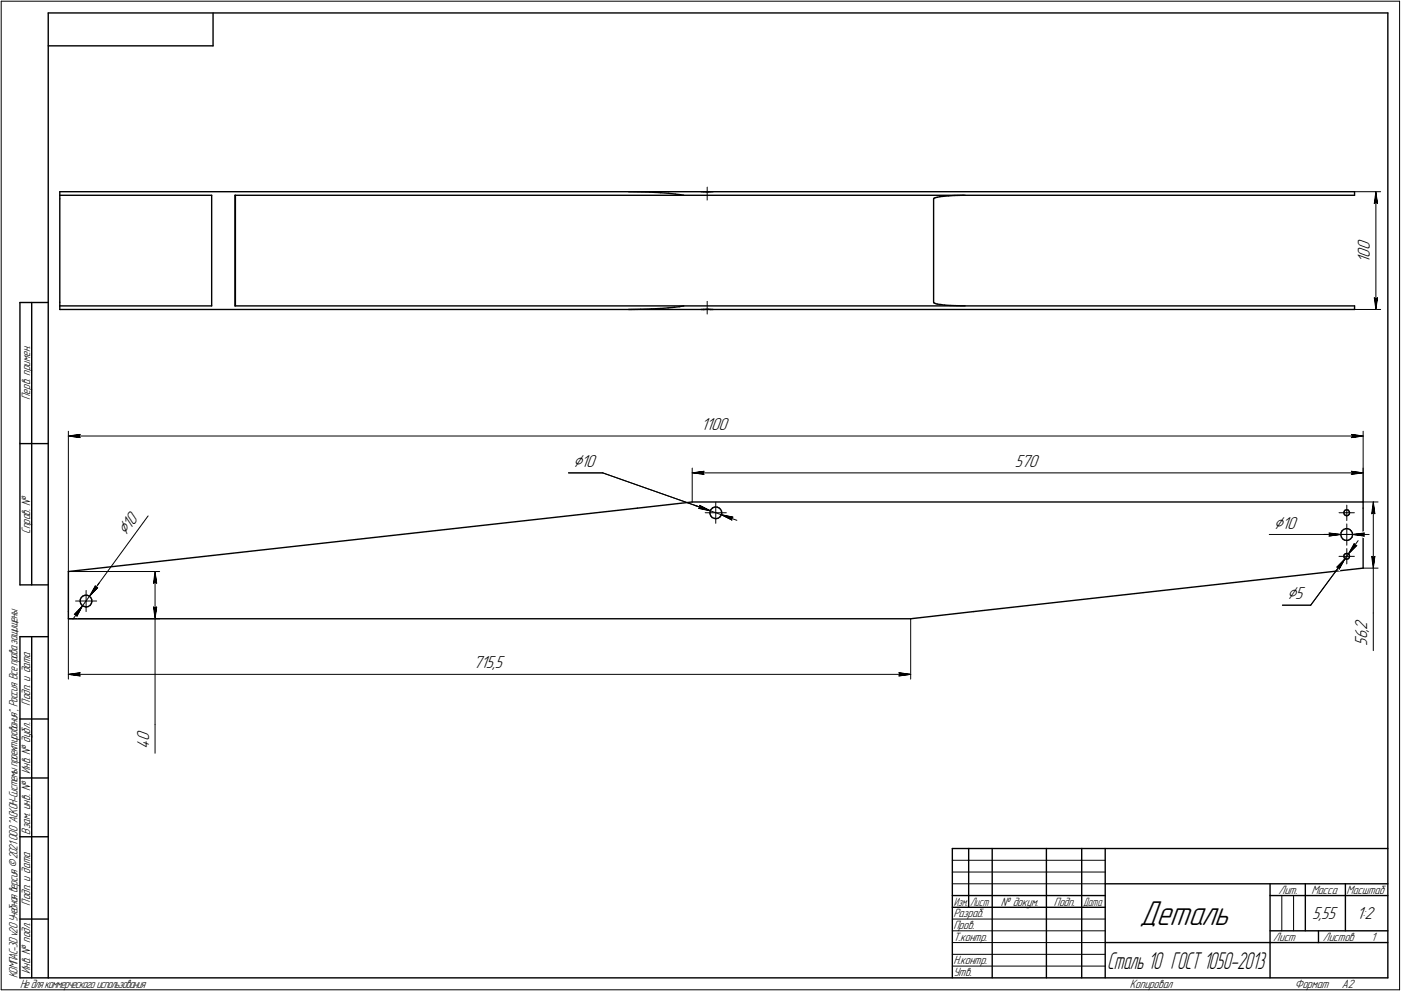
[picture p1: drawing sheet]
<svg xmlns="http://www.w3.org/2000/svg" width="595mm" height="421mm" viewBox="0 0 595 421" stroke-linecap="round" stroke-linejoin="round" font-family="sans-serif">
<defs><g id="words">
<text font-size="15.6" x="484" y="393.1">Деталь</text>
<text font-size="10.6" x="470.4" y="411.5">Сталь 10 ГОСТ 1050-2013</text>
<g font-size="8.5">
<text x="243.4" y="198.3">Ç10</text>
<text x="53.4" y="227.9" transform="rotate(-54 53.4 227.9)">Ç10</text>
<text x="541.2" y="224.5">Ç10</text>
<text x="546.7" y="254.5">Ç5</text>
</g>
<g font-size="7.8">
<text x="581.9" y="106.3" transform="rotate(-90 581.9 106.3)">0</text>
<text x="581.9" y="111.6" transform="rotate(-90 581.9 111.6)">1</text>
<text x="581.9" y="109.5" transform="rotate(-90 581.9 109.5)">0</text>
<text x="297.9" y="182.7">1100</text>
<text x="431.1" y="198.3">570</text>
<text x="580.8" y="268.5" transform="rotate(-90 580.8 268.5)">,</text>
<text x="580.8" y="267.5" transform="rotate(-90 580.8 267.5)">2</text>
<text x="580.8" y="274.5" transform="rotate(-90 580.8 274.5)">5</text>
<text x="580.8" y="271.7" transform="rotate(-90 580.8 271.7)">6</text>
<text x="201.1" y="284">715,5</text>
<text x="63.3" y="314.9" transform="rotate(-90 63.3 314.9)">0</text>
<text x="63.3" y="318" transform="rotate(-90 63.3 318)">4</text>
<text x="557.4" y="390.5">5,55</text>
<text x="576.4" y="390.5">1:2</text>
</g>
<g font-size="5.4">
<text x="12.8" y="169.9" transform="rotate(-90 12.8 169.9)">Перв. примен.</text>
<text x="12.8" y="226.8" transform="rotate(-90 12.8 226.8)">Справ. №</text>
<text x="12.8" y="299.7" transform="rotate(-90 12.8 299.7)">Подп. и дата</text>
<text x="12.8" y="328.8" transform="rotate(-90 12.8 328.8)">Инв. № дубл.</text>
<text x="12.8" y="354.6" transform="rotate(-90 12.8 354.6)">Взам. инв. №</text>
<text x="543.1" y="379.8">Лит.</text>
<text x="557.1" y="379.8">Масса</text>
<text x="572" y="379.8">Масштаб</text>
<text x="12.8" y="384.7" transform="rotate(-90 12.8 384.7)">Подп. и дата</text>
<text x="405" y="389.8">Разраб.</text>
<text x="425.2" y="384.8">№ докум.</text>
<text x="447.6" y="384.8">Подп.</text>
<text x="405" y="394.8">Пров.</text>
<text x="405" y="399.8">Т.контр.</text>
<text x="540.9" y="399.8">Лист</text>
<text x="561.9" y="399.8">Листов</text>
<text x="582.4" y="399.8">1</text>
<text x="12.8" y="413.8" transform="rotate(-90 12.8 413.8)">Инв. № подл.</text>
<text x="405" y="409.8">Н.контр.</text>
<text x="7.5" y="415.5" transform="rotate(-90 7.5 415.5)">КОМПАС-3Dv20Учебнаяверсия©2021 ООО&quot;АСКОН-Системыпроектирования&quot;, Россия. Всеправазащищены.</text>
<text x="8.5" y="419.8">Недлякоммерческогоиспользования</text>
<text x="405" y="414.8">Утв.</text>
<text x="480" y="419.8">Копировал</text>
<text x="550" y="419.8">Формат</text>
<text x="570" y="419.8">A2</text>
</g>
<g font-size="5.3">
<text x="405.1" y="384.8">Изм.</text>
<text x="412.1" y="384.8">Лист</text>
<text x="460.1" y="384.8">Дата</text>
</g>
</g></defs>
<g fill="none" stroke="#000" stroke-width=".59">
<path d="M20.5 5.5v410zM20.5 5.5h569zM20.5 19.5h70zM90.5 5.5v14zM589.5 5.5v410zM25.4 84.5v43.9zM25.4 83v1.5zM25.4 81.4h241.7zM25.4 83h64.5zM25.4 81.4v1.6zM89.9 83v47zM99.8 83h190.6z"/>
<path d="M99.8 83v47zM100 83v47zM267.1 81.4h31.8zM267.1 81.4l8.9 .2zM276 81.6l4.6 .3zM280.6 81.9l3.5 .2zM284.1 82.1l2.8 .4zM286.9 82.5l2.2 .2zM289.1 82.7l1.3 .3zM290.4 83h285zM297.9 81.4h2.5zM299 81.4h.1"/>
<path d="M299 81.4l1.1 .1zM300.1 81.5h1zM300.4 81.4h2.5zM301.1 81.5l.8-.1zM301.9 81.4h273.5zM396.6 84.5v43.9zM396.7 84.2l-.1 .3zM396.7 84.2l.6-.2zM397.3 84l.8-.2zM398.1 83.8l1.2-.2zM399.3 83.6l1.6-.2zM400.9 83.4l2-.2z"/>
<path d="M402.9 83.2l2.7-.1zM405.6 83.1l3.5-.1zM409.1 83h.9zM575.4 81.4v1.6zM8.5 128.5v120zM8.5 128.5h12zM13.5 128.5v120zM25.4 128.4v1.6zM25.4 130h64.5zM25.4 131.5h241.7zM25.4 130v1.5zM99.8 130h190.6z"/>
<path d="M267.1 131.5h31.8zM267.1 131.5l5-.1zM272.1 131.4l4.8-.2zM276.9 131.2l3.8-.1zM280.7 131.1l3.1-.3zM283.8 130.8l2.6-.2zM286.4 130.6l2.2-.3zM288.6 130.3l1.8-.3zM290.4 130h285zM297.9 131.5h2.5zM299 131.5h.1M299 131.5l1-.1z"/>
<path d="M300 131.4h1zM300.4 131.5h2.5zM301 131.4l.9 .1zM301.9 131.5h273.5zM396.6 128.4l.1 .3zM396.7 128.7l.6 .2zM397.3 128.9l.8 .3zM398.1 129.2l1.4 .2zM399.5 129.4l1.7 .2zM401.2 129.6l2.7 .2zM403.9 129.8l6.1 .2zM575.4 130v1.5z"/>
<path d="M8.5 188.5h12zM270.8 215.9l23.2-2.6zM294 213.3h285zM301.6 217.4v.9zM301.6 218.3l.3 .9zM301.9 216.6l-.3 .8zM301.9 219.2l.6 .7zM302.5 219.9l.9 .3zM302.6 215.9l.3-.3zM302.6 215.9l-.7 .7zM302.9 215.6l.9-.2zM303.8 215.4l.9 .1z"/>
<path d="M304.7 215.5l.9 .4zM305.6 215.9l.5 .5zM306.1 216.4l.4 .8zM306.3 218.9l-.6 .8zM306.5 217.2l.1 .9zM306.6 218.1l-.3 .8zM570.8 217.8l.2 .6zM571 217.3l-.2 .5zM571 218.4l.4 .5zM571.4 216.7l.7-.1zM571.4 216.7l-.4 .6zM571.4 218.9l.6 .2z"/>
<path d="M572 219.1h.1M572.1 219.1l.6-.2zM572.1 216.6l.6 .1zM572.7 216.7l.4 .6zM573.1 218.5l-.4 .4zM573.1 217.3l.2 .5zM573.3 217.8l-.2 .7zM579 213.3v2.6zM579 215.9v25.5zM303.4 220.2l.6 .2zM304 220.4l1-.2zM305 220.2l.7-.5z"/>
<path d="M569.6 227.3l.2 .9zM569.6 226.4v.9zM569.8 228.2l.5 .7zM570.1 225.6l.6-.6zM570.1 225.6l-.5 .8zM570.3 228.9l.8 .5zM570.7 225l.9-.4zM570.8 236.3l.2 .7zM571 235.7l-.2 .6zM571 237l.4 .4zM571.1 229.4l.9 .2zM571.4 235.3l.7-.2z"/>
<path d="M571.4 235.3l-.4 .4zM571.4 237.4l.6 .2zM571.6 224.6h.9zM572 229.6h.1M572 237.6h.1M572.1 229.6l.8-.2zM572.1 237.6l.6-.2zM572.1 235.1l.6 .2zM572.5 224.6l.9 .4zM572.7 235.3l.4 .4zM572.9 229.4l.8-.5zM573.1 237l-.4 .4z"/>
<path d="M573.1 235.7l.2 .7zM573.3 236.4l-.2 .6zM573.4 225l.6 .6zM574 225.6l.5 .8zM574.3 228.3l-.6 .6zM574.5 226.4v.9zM574.5 227.3l-.2 1zM8.5 248.5h12zM29 242.8v17zM29 259.8v3.1zM29 242.8l241.8-26.9zM34 255.5l.3 1z"/>
<path d="M34.1 254.7l-.1 .8zM34.3 256.5l.6 .7zM34.5 253.8l.7-.6zM34.5 253.8l-.4 .9zM34.9 257.2l.7 .4zM35.2 253.2l1-.3zM35.6 257.6l.9 .3zM36.2 252.9h.8zM36.5 257.9h.1M36.6 257.9l.8-.2zM37 252.9l.8 .3zM37.4 257.7l.9-.5z"/>
<path d="M37.8 253.2l.7 .6zM38.5 253.8l.4 .9zM38.8 256.5l-.5 .7zM38.9 254.7l.1 .9zM39 255.6l-.2 .9zM413.6 259.8l165.4-18.4zM8.5 270.5v145zM8.5 270.5h12zM13.5 270.5v145zM29 262.9h357.8zM386.8 262.9l26.8-3.1zM8.5 305.5h12z"/>
<path d="M8.5 330.5h12zM8.5 355.5h12zM404.5 360.5h185zM404.5 360.5v55zM411.5 360.5v25zM421.5 360.5v55zM444.5 360.5v55zM459.5 360.5v55zM469.5 360.5v55zM469.5 375.5h120zM539.5 375.5v40zM554.5 375.5v20z"/>
<path d="M571.5 375.5v20zM8.5 390.5h12zM404.5 380.5h65zM404.5 385.5h65zM539.5 380.5h15zM539.5 395.5h50zM554.5 380.5h35zM560.1 395.5v5zM8.5 415.5h12zM20.5 415.5h569zM469.5 400.5h70zM539.5 400.5h50z"/>
</g>
<g fill="none" stroke="#000" stroke-width=".42">
<path d="M.5 .5v420zM.5 .5h594zM594.5 .5v420zM300.4 79.5v5.5zM575.4 81.4h11.1zM583.8 86.4l.7-.5zM584.5 81.4l.6 5zM584.5 85.9l.6 .5zM584.5 81.4l-.7 5zM584.5 81.4v50.1zM300.4 128v5.4zM575.4 131.5h11.1z"/>
<path d="M583.8 126.5l.7 5zM583.8 126.5l.7 .5zM584.5 127l.6-.5zM585.1 126.5l-.6 5zM29 183.2v59.6zM29 185.3l5-.7zM29 185.3l5 .6zM29 185.3h550zM33.5 185.3l.5 .6zM34 184.6l-.5 .7zM294 198.9v14.4zM574 185.9l5-.6z"/>
<path d="M574 184.6l.5 .7zM574 184.6l5 .7zM574.5 185.3l-.5 .6zM579 198.9v14.4zM579 183.2v30.1zM62.9 219.2l-24.9 34.1zM241.5 200.9h14.5zM256 200.9l45.7 16.1zM294 200.9l5-.7zM294 200.9l5 .6zM294 200.9h285zM295.1 214.7l6.6 2.3z"/>
<path d="M296.8 216l.6-.4zM296.8 216l4.9 1zM297.2 214.7l4.5 2.3zM297.2 214.7l.2 .9zM298.5 200.9l.5 .6zM299 200.2l-.5 .7zM299.6 217.8h4.4zM301.7 217l4.7 1.7zM304 213.4v4.4zM304 217.8v4.5zM304 217.8h4.5zM306.4 218.7l4.5 2.3z"/>
<path d="M306.4 218.7l4.9 1zM306.4 218.7l6.6 2.4zM568.8 217.8h3.3zM572.1 214.6v3.2zM572.1 217.8v3.3zM572.1 217.8h3.2zM574 201.5l5-.6zM574 200.2l.5 .7zM574 200.2l5 .7zM574.5 200.9l-.5 .6zM579 213.3h6.4zM582.7 218.3l.7-.5z"/>
<path d="M583.4 213.3l.6 5zM583.4 217.8l.6 .5zM583.4 213.3l-.7 5zM583.4 213.3v28.1zM310.6 220.2l.3 .8zM310.6 220.2l.7-.5zM539.2 227.1h30.4zM562.5 227.1h7.1zM564.6 226.5l5 .6zM564.6 226.5l.5 .6zM564.6 227.8l5-.7zM565.1 227.1l-.5 .7z"/>
<path d="M567.5 227.1h4.6zM568.8 236.4h3.3zM569.6 227.1h4.9zM571.3 237.4l-14.5 19.7zM571.3 237.4l-3.4 3.6zM571.3 237.4l-2.4 4.4zM571.3 237.4l-4.1 5.6zM572.1 222.6v4.5zM572.1 227.1v4.5zM572.1 227.1h4.5zM572.1 233.1v3.3zM572.1 236.4v3.2z"/>
<path d="M572.1 236.4h3.2zM572.8 235.4l-1.5 2zM574.5 227.1l5 .7zM574.5 227.1l5-.6zM574.5 227.1h7.1zM575.2 231l.3 .7zM575.2 231l-2.4 4.4zM575.5 231.7h.8zM576.3 231.7l-3.5 3.7zM576.9 229.7l-4.1 5.7zM579 227.1l.5 .7zM579.5 226.5l-.5 .6z"/>
<path d="M582.7 236.4l.7 5zM582.7 236.4l.7 .5zM583.4 236.9l.6-.5zM584 236.4l-.6 5zM29 242.8h38.8zM32.1 255.4h4.5zM35.1 257.4l-3.5 3.6zM35.1 257.4l-2.4 4.4zM35.1 257.4l-4.1 5.7zM36.6 250.9v4.5zM36.6 255.4v4.4zM36.6 255.4h4.5z"/>
<path d="M38 253.3l-2.9 4.1zM40.5 248.9l.1 .8zM40.5 248.9l-2.5 4.4zM40.6 249.7h.9zM41.5 249.7l-3.5 3.6zM42.2 247.6l-4.2 5.7zM65.2 247.8l.7-.4zM65.2 257.9l.7 5zM65.2 257.9l.7 .5zM65.9 242.8l.6 5zM65.9 247.4l.6 .4zM65.9 242.8l-.7 5z"/>
<path d="M65.9 258.4l.6-.5zM65.9 242.8v20.1zM66.5 257.9l-.6 5zM544.7 257.1h12.1zM567.9 241h.7zM568.6 241l.3 .8zM579 241.4h6.4zM583.4 241.4v19zM29 262.9v25.6zM29 262.9h38.8zM31.6 261h.8zM32.4 261l.3 .8z"/>
<path d="M65.9 262.9v44.9zM386.8 262.9v25.6zM583.4 260.4v16zM29 286.5l5-.7zM29 286.5l5 .7zM29 286.5h357.8zM33.5 286.5l.5 .7zM34 285.8l-.5 .7zM381.8 287.2l5-.7zM381.8 285.8l.5 .7zM381.8 285.8l5 .7zM382.3 286.5l-.5 .7z"/>
<path d="M65.9 307.8v12.2zM404.5 370.5h65zM404.5 375.5h65zM404.5 365.5h65zM404.5 390.5h65zM404.5 395.5h65zM544.5 380.5v15zM549.5 380.5v15zM404.5 400.5h65zM404.5 405.5h65zM404.5 410.5h65zM.5 420.5h594z"/>
</g>
<g fill="#fff" stroke="#fff" stroke-width=".42">
<path d="M576.3 101.3h7.1zM576.3 101.4h7.1zM576.3 101.5h7.1zM576.3 101.6h7.1zM576.3 101.7h7.1zM576.3 101.8h7.1zM576.3 101.9h7.1zM576.3 101.9h7.1zM576.3 102h7.1zM576.3 102.1h7.1zM576.3 102.2h7.1zM576.3 102.3h7.1zM576.3 102.4h7.1zM576.3 102.4h7.1zM576.3 102.5h7.1zM576.3 102.6h7.1zM576.3 102.7h7.1zM576.3 102.8h7.1zM576.3 102.9h7.1zM576.3 103h7.1zM576.3 103h7.1zM576.3 103.1h7.1zM576.3 103.2h7.1zM576.3 103.3h7.1zM576.3 103.4h7.1zM576.3 103.5h7.1zM576.3 103.5h7.1zM576.3 103.6h7.1zM576.3 103.7h7.1zM576.3 103.8h7.1zM576.3 103.9h7.1zM576.3 104h7.1zM576.3 104.1h7.1zM576.3 104.1h7.1zM576.3 104.2h7.1zM576.3 104.3h7.1zM576.3 104.4h7.1zM576.3 104.5h7.1zM576.3 104.6h7.1zM576.3 104.6h7.1zM576.3 104.7h7.1zM576.3 104.8h7.1zM576.3 104.9h7.1zM576.3 105h7.1zM576.3 105.1h7.1zM576.3 105.2h7.1zM576.3 105.2h7.1zM576.3 105.3h7.1zM576.3 105.4h7.1zM576.3 105.5h7.1zM576.3 105.6h7.1zM576.3 105.7h7.1zM576.3 105.7h7.1zM576.3 105.8h7.1zM576.3 105.9h7.1zM576.3 106h7.1zM576.3 106.1h7.1zM576.3 106.2h7.1zM576.3 106.3h7.1zM576.3 106.3h7.1zM576.3 106.4h7.1zM576.3 106.5h7.1zM576.3 106.6h7.1zM576.3 106.7h7.1zM576.3 106.8h7.1zM576.3 106.8h7.1zM576.3 106.9h7.1zM576.3 107h7.1zM576.3 107.1h7.1zM576.3 107.2h7.1zM576.3 107.3h7.1zM576.3 107.4h7.1zM576.3 107.4h7.1zM576.3 107.5h7.1zM576.3 107.6h7.1zM576.3 107.7h7.1zM576.3 107.8h7.1zM576.3 107.9h7.1zM576.3 107.9h7.1zM576.3 108h7.1zM576.3 108.1h7.1zM576.3 108.2h7.1zM576.3 108.3h7.1zM576.3 108.4h7.1zM576.3 108.5h7.1zM576.3 108.5h7.1zM576.3 108.6h7.1zM576.3 108.7h7.1zM576.3 108.8h7.1zM576.3 108.9h7.1zM576.3 109h7.1zM576.3 109.1h7.1zM576.3 109.1h7.1zM576.3 109.2h7.1zM576.3 109.3h7.1zM576.3 109.4h7.1zM576.3 109.5h7.1zM576.3 109.6h7.1zM576.3 109.6h7.1zM576.3 109.7h7.1zM576.3 109.8h7.1zM576.3 109.9h7.1zM576.3 110h7.1zM576.3 110.1h7.1zM576.3 110.2h7.1zM576.3 110.2h7.1zM576.3 110.3h7.1zM576.3 110.4h7.1zM576.3 110.5h7.1zM576.3 110.6h7.1zM576.3 110.7h7.1zM576.3 110.7h7.1zM576.3 110.8h7.1zM576.3 110.9h7.1zM576.3 111h7.1zM576.3 111.1h7.1zM576.3 111.2h7.1zM576.3 111.3h7.1zM576.3 111.3h7.1zM576.3 111.4h7.1zM576.3 111.5h7.1z"/>
<path d="M584.4 81.7h.2zM584.4 81.8h.2zM584.3 81.9h.4zM584.3 82h.4zM584.2 82h.5zM584.2 82.1h.6zM584.2 82.2h.6zM584.1 82.3h.8zM584.1 82.4h.8zM584 82.5h1zM584 82.5h1zM583.9 82.6h1.1zM583.9 82.7h1.1zM583.9 82.8h1.1zM583.9 82.9h1.2zM583.9 83h1.2zM583.8 83.1h1.4zM583.8 83.1h1.4zM583.7 83.2h1.5zM583.7 83.3h1.6zM583.7 83.4h1.6zM583.7 83.5h1.6zM583.7 83.6h1.6zM583.7 83.7h1.6zM583.7 83.7h1.6zM583.7 83.8h1.6zM583.7 83.9h1.7zM583.6 84h1.8zM583.6 84.1h1.8zM583.6 84.2h1.8zM583.6 84.2h1.8zM583.6 84.3h1.8zM583.6 84.4h1.8zM583.6 84.5h1.9zM583.6 84.6h1.9zM583.6 84.7h1.9zM583.5 84.8h2zM583.5 84.8h2zM583.5 84.9h2zM583.5 85h2zM583.5 85.1h2zM583.5 85.2h2.1zM583.5 85.3h2.1zM583.5 85.3h2.1zM583.5 85.4h2.1zM583.4 85.5h2.2zM583.4 85.6h2.2zM583.4 85.7h2.2zM583.4 85.8h2.2zM583.4 85.9h2.2zM583.4 85.9h2.2zM583.4 86h2.2zM583.4 86.1h2.2zM583.4 86.2h2.2zM583.4 86.3h2.2zM583.4 86.4h2.3zM583.4 86.4h2.3zM583.4 86.5h2.3zM583.4 86.6h2.3zM583.4 86.7h2.3zM583.4 86.8h2.3zM583.4 86.9h2.3z"/>
<path d="M583.3 126h2.4zM583.4 126.1h2.3zM583.4 126.2h2.3zM583.4 126.2h2.3zM583.4 126.3h2.3zM583.4 126.4h2.3zM583.4 126.5h2.3zM583.4 126.6h2.3zM583.4 126.7h2.2zM583.4 126.7h2.2zM583.4 126.8h2.2zM583.4 126.9h2.2zM583.4 127h2.2zM583.4 127.1h2.2zM583.4 127.2h2.2zM583.4 127.3h2.2zM583.4 127.3h2.2zM583.4 127.4h2.2zM583.5 127.5h2.1zM583.5 127.6h2.1zM583.5 127.7h2.1zM583.5 127.8h2.1zM583.5 127.8h2zM583.5 127.9h2zM583.5 128h2zM583.5 128.1h2zM583.5 128.2h2zM583.6 128.3h1.9zM583.6 128.4h1.9zM583.6 128.4h1.9zM583.6 128.5h1.8zM583.6 128.6h1.8zM583.6 128.7h1.8zM583.6 128.8h1.8zM583.6 128.9h1.8zM583.6 128.9h1.8zM583.7 129h1.7zM583.7 129.1h1.6zM583.7 129.2h1.6zM583.7 129.3h1.6zM583.7 129.4h1.6zM583.7 129.5h1.6zM583.7 129.5h1.6zM583.7 129.6h1.6zM583.7 129.7h1.5zM583.8 129.8h1.4zM583.8 129.9h1.4zM583.9 130h1.2zM583.9 130h1.2zM583.9 130.1h1.1zM583.9 130.2h1.1zM583.9 130.3h1.1zM584 130.4h1zM584 130.5h1zM584.1 130.6h.8zM584.1 130.6h.8zM584.2 130.7h.6zM584.2 130.8h.6zM584.2 130.9h.5zM584.3 131h.4zM584.3 131.1h.4zM584.4 131.1h.2zM584.4 131.2h.2z"/>
<path d="M575.2 262.5h7.1zM575.2 262.6h7.1zM575.2 262.6h7.1zM575.2 262.7h7.1zM575.2 262.8h7.1zM575.2 262.9h7.1zM575.2 263h7.1zM575.2 263.1h7.1zM575.2 263.1h7.1zM575.2 263.2h7.1zM575.2 263.3h7.1zM575.2 263.4h7.1zM575.2 263.5h7.1zM575.2 263.6h7.1zM575.2 263.7h7.1zM575.2 263.7h7.1zM575.2 263.8h7.1zM575.2 263.9h7.1zM575.2 264h7.1zM575.2 264.1h7.1zM575.2 264.2h7.1zM575.2 264.2h7.1zM575.2 264.3h7.1zM575.2 264.4h7.1zM575.2 264.5h7.1zM575.2 264.6h7.1zM575.2 264.7h7.1zM575.2 264.8h7.1zM575.2 264.8h7.1zM575.2 264.9h7.1zM575.2 265h7.1zM575.2 265.1h7.1zM575.2 265.2h7.1zM575.2 265.3h7.1zM575.2 265.3h7.1zM575.2 265.4h7.1zM575.2 265.5h7.1zM575.2 265.6h7.1zM575.2 265.7h7.1zM575.2 265.8h7.1zM575.2 265.9h7.1zM575.2 265.9h7.1zM575.2 266h7.1zM575.2 266.1h7.1zM575.2 266.2h7.1zM575.2 266.3h7.1zM575.2 266.4h7.1zM575.2 266.4h7.1zM575.2 266.5h7.1zM575.2 266.6h7.1zM575.2 266.7h7.1zM575.2 266.8h7.1zM575.2 266.9h7.1zM575.2 267h7.1zM575.2 267h7.1zM575.2 267.1h7.1zM575.2 267.2h7.1zM575.2 267.3h7.1zM575.2 267.4h7.1zM575.2 267.5h7.1zM575.2 267.5h7.1zM575.2 267.6h7.1zM575.2 267.7h7.1zM575.2 267.8h7.1zM575.2 267.9h7.1zM575.2 268h7.1zM575.2 268.1h7.1zM575.2 268.1h7.1zM575.2 268.2h7.1zM575.2 268.3h7.1zM575.2 268.4h7.1zM575.2 268.5h7.1zM575.2 268.6h7.1zM575.2 268.6h7.1zM575.2 268.7h7.1zM575.2 268.8h7.1zM575.2 268.9h7.1zM575.2 269h7.1zM575.2 269.1h7.1zM575.2 269.2h7.1zM575.2 269.2h7.1zM575.2 269.3h7.1zM575.2 269.4h7.1zM575.2 269.5h7.1zM575.2 269.6h7.1zM575.2 269.7h7.1zM575.2 269.7h7.1zM575.2 269.8h7.1zM575.2 269.9h7.1zM575.2 270h7.1zM575.2 270.1h7.1zM575.2 270.2h7.1zM575.2 270.3h7.1zM575.2 270.3h7.1zM575.2 270.4h7.1zM575.2 270.5h7.1zM575.2 270.6h7.1zM575.2 270.7h7.1zM575.2 270.8h7.1zM575.2 270.8h7.1zM575.2 270.9h7.1zM575.2 271h7.1zM575.2 271.1h7.1zM575.2 271.2h7.1zM575.2 271.3h7.1zM575.2 271.4h7.1zM575.2 271.4h7.1zM575.2 271.5h7.1zM575.2 271.6h7.1zM575.2 271.7h7.1zM575.2 271.8h7.1zM575.2 271.9h7.1zM575.2 271.9h7.1zM575.2 272h7.1zM575.2 272.1h7.1zM575.2 272.2h7.1zM575.2 272.3h7.1zM575.2 272.4h7.1zM575.2 272.5h7.1zM575.2 272.5h7.1zM575.2 272.6h7.1zM575.2 272.7h7.1zM575.2 272.8h7.1zM575.2 272.9h7.1zM575.2 273h7.1zM575.2 273h7.1zM575.2 273.1h7.1zM575.2 273.2h7.1zM575.2 273.3h7.1zM575.2 273.4h7.1zM575.2 273.5h7.1zM575.2 273.6h7.1zM575.2 273.6h7.1zM575.2 273.7h7.1zM575.2 273.8h7.1zM575.2 273.9h7.1zM575.2 274h7.1zM575.2 274.1h7.1zM575.2 274.2h7.1zM575.2 274.2h7.1zM575.2 274.3h7.1zM575.2 274.4h7.1z"/>
<path d="M583.3 213.5h.2zM583.3 213.6h.2zM583.2 213.7h.4zM583.2 213.8h.4zM583.1 213.9h.5zM583.1 214h.6zM583.1 214h.6zM583 214.1h.8zM583 214.2h.8zM582.9 214.3h1zM582.9 214.4h1zM582.8 214.5h1.1zM582.8 214.5h1.1zM582.8 214.6h1.1zM582.8 214.7h1.2zM582.8 214.8h1.2zM582.7 214.9h1.4zM582.7 215h1.4zM582.6 215.1h1.5zM582.6 215.1h1.6zM582.6 215.2h1.6zM582.6 215.3h1.6zM582.6 215.4h1.6zM582.6 215.5h1.6zM582.6 215.6h1.6zM582.6 215.6h1.6zM582.6 215.7h1.7zM582.5 215.8h1.8zM582.5 215.9h1.8zM582.5 216h1.8zM582.5 216.1h1.8zM582.5 216.2h1.8zM582.5 216.2h1.8zM582.5 216.3h1.9zM582.5 216.4h1.9zM582.5 216.5h1.9zM582.4 216.6h2zM582.4 216.7h2zM582.4 216.7h2zM582.4 216.8h2zM582.4 216.9h2zM582.4 217h2.1zM582.4 217.1h2.1zM582.4 217.2h2.1zM582.4 217.3h2.1zM582.3 217.3h2.2zM582.3 217.4h2.2zM582.3 217.5h2.2zM582.3 217.6h2.2zM582.3 217.7h2.2zM582.3 217.8h2.2zM582.3 217.8h2.2zM582.3 217.9h2.2zM582.3 218h2.2zM582.3 218.1h2.2zM582.3 218.2h2.3zM582.3 218.3h2.3zM582.3 218.4h2.3zM582.3 218.4h2.3zM582.3 218.5h2.3zM582.3 218.6h2.3zM582.3 218.7h2.3z"/>
<path d="M582.2 235.9h2.4zM582.3 236h2.3zM582.3 236.1h2.3zM582.3 236.1h2.3zM582.3 236.2h2.3zM582.3 236.3h2.3zM582.3 236.4h2.3zM582.3 236.5h2.3zM582.3 236.6h2.2zM582.3 236.6h2.2zM582.3 236.7h2.2zM582.3 236.8h2.2zM582.3 236.9h2.2zM582.3 237h2.2zM582.3 237.1h2.2zM582.3 237.2h2.2zM582.3 237.2h2.2zM582.3 237.3h2.2zM582.4 237.4h2.1zM582.4 237.5h2.1zM582.4 237.6h2.1zM582.4 237.7h2.1zM582.4 237.7h2zM582.4 237.8h2zM582.4 237.9h2zM582.4 238h2zM582.4 238.1h2zM582.5 238.2h1.9zM582.5 238.3h1.9zM582.5 238.3h1.9zM582.5 238.4h1.8zM582.5 238.5h1.8zM582.5 238.6h1.8zM582.5 238.7h1.8zM582.5 238.8h1.8zM582.5 238.8h1.8zM582.6 238.9h1.7zM582.6 239h1.6zM582.6 239.1h1.6zM582.6 239.2h1.6zM582.6 239.3h1.6zM582.6 239.4h1.6zM582.6 239.4h1.6zM582.6 239.5h1.6zM582.6 239.6h1.5zM582.7 239.7h1.4zM582.7 239.8h1.4zM582.8 239.9h1.2zM582.8 239.9h1.2zM582.8 240h1.1zM582.8 240.1h1.1zM582.8 240.2h1.1zM582.9 240.3h1zM582.9 240.4h1zM583 240.5h.8zM583 240.5h.8zM583.1 240.6h.6zM583.1 240.7h.6zM583.1 240.8h.5zM583.2 240.9h.4zM583.2 241h.4zM583.3 241h.2zM583.3 241.1h.2z"/>
<path d="M431.1 192.7h10.9zM431.1 192.8h10.9zM431.1 192.9h10.9zM431.1 193h10.9zM431.1 193h10.9zM431.1 193.1h10.9zM431.1 193.2h10.9zM431.1 193.3h10.9zM431.1 193.4h10.9zM431.1 193.5h10.9zM431.1 193.5h10.9zM431.1 193.6h10.9zM431.1 193.7h10.9zM431.1 193.8h10.9zM431.1 193.9h10.9zM431.1 194h10.9zM431.1 194.1h10.9zM431.1 194.1h10.9zM431.1 194.2h10.9zM431.1 194.3h10.9zM431.1 194.4h10.9zM431.1 194.5h10.9zM431.1 194.6h10.9zM431.1 194.6h10.9zM431.1 194.7h10.9zM431.1 194.8h10.9zM431.1 194.9h10.9zM431.1 195h10.9zM431.1 195.1h10.9zM431.1 195.2h10.9zM431.1 195.2h10.9zM431.1 195.3h10.9zM431.1 195.4h10.9zM431.1 195.5h10.9zM431.1 195.6h10.9zM431.1 195.7h10.9zM431.1 195.7h10.9zM431.1 195.8h10.9zM431.1 195.9h10.9zM431.1 196h10.9zM431.1 196.1h10.9zM431.1 196.2h10.9zM431.1 196.3h10.9zM431.1 196.3h10.9zM431.1 196.4h10.9zM431.1 196.5h10.9zM431.1 196.6h10.9zM431.1 196.7h10.9zM431.1 196.8h10.9zM431.1 196.8h10.9zM431.1 196.9h10.9zM431.1 197h10.9zM431.1 197.1h10.9zM431.1 197.2h10.9zM431.1 197.3h10.9zM431.1 197.4h10.9zM431.1 197.4h10.9zM431.1 197.5h10.9zM431.1 197.6h10.9zM431.1 197.7h10.9zM431.1 197.8h10.9zM431.1 197.9h10.9zM431.1 198h10.9zM431.1 198h10.9zM431.1 198.1h10.9zM431.1 198.2h10.9zM431.1 198.3h10.9zM431.1 198.4h10.9zM431.1 198.5h10.9zM431.1 198.5h10.9zM431.1 198.6h10.9zM431.1 198.7h10.9zM431.1 198.8h10.9zM431.1 198.9h10.9zM431.1 199h10.9zM431.1 199.1h10.9zM431.1 199.1h10.9zM431.1 199.2h10.9zM431.1 199.3h10.9zM431.1 199.4h10.9zM431.1 199.5h10.9zM431.1 199.6h10.9zM431.1 199.6h10.9zM431.1 199.7h10.9zM431.1 199.8h10.9z"/>
<path d="M299 199.7h.6zM298.4 199.8h1.2zM297.7 199.9h1.9zM297.1 200h2.5zM296.5 200.1h3.1zM295.8 200.2h3.8zM295.7 200.2h3.9zM295.5 200.3h4.1zM295.2 200.4h4.4zM295.1 200.5h4.5zM294.9 200.6h4.7zM294.6 200.7h5zM294.5 200.7h5.1zM294.3 200.8h5.3zM294 200.9h5.6zM294.3 201h5.3zM294.6 201.1h5zM294.7 201.2h4.9zM295 201.3h4.6zM295.2 201.3h4.4zM295.4 201.4h4.2zM295.7 201.5h3.9zM295.8 201.6h3.8zM296.5 201.7h3.1zM297.1 201.8h2.5zM297.7 201.8h1.9zM298.4 201.9h1.2zM299 202h.6z"/>
<path d="M573.5 199.7h.7zM573.5 199.8h1.3zM573.5 199.9h1.9zM573.5 200h2.6zM573.5 200.1h3.2zM573.5 200.2h3.8zM573.5 200.2h4zM573.5 200.3h4.2zM573.5 200.4h4.3zM573.5 200.5h4.6zM573.5 200.6h4.8zM573.5 200.7h4.9zM573.5 200.7h5.2zM573.5 200.8h5.4zM573.5 200.9h5.5zM573.5 201h5.4zM573.5 201.1h5.1zM573.5 201.2h4.9zM573.5 201.3h4.7zM573.5 201.3h4.4zM573.5 201.4h4.3zM573.5 201.5h4zM573.5 201.6h3.8zM573.5 201.7h3.2zM573.5 201.8h2.6zM573.5 201.8h1.9zM573.5 201.9h1.3zM573.5 202h.7z"/>
<path d="M297.9 177.1h12.3zM297.9 177.2h12.3zM297.9 177.3h12.3zM297.9 177.4h12.3zM297.9 177.5h12.3zM297.9 177.5h12.3zM297.9 177.6h12.3zM297.9 177.7h12.3zM297.9 177.8h12.3zM297.9 177.9h12.3zM297.9 178h12.3zM297.9 178.1h12.3zM297.9 178.1h12.3zM297.9 178.2h12.3zM297.9 178.3h12.3zM297.9 178.4h12.3zM297.9 178.5h12.3zM297.9 178.6h12.3zM297.9 178.6h12.3zM297.9 178.7h12.3zM297.9 178.8h12.3zM297.9 178.9h12.3zM297.9 179h12.3zM297.9 179.1h12.3zM297.9 179.2h12.3zM297.9 179.2h12.3zM297.9 179.3h12.3zM297.9 179.4h12.3zM297.9 179.5h12.3zM297.9 179.6h12.3zM297.9 179.7h12.3zM297.9 179.7h12.3zM297.9 179.8h12.3zM297.9 179.9h12.3zM297.9 180h12.3zM297.9 180.1h12.3zM297.9 180.2h12.3zM297.9 180.3h12.3zM297.9 180.3h12.3zM297.9 180.4h12.3zM297.9 180.5h12.3zM297.9 180.6h12.3zM297.9 180.7h12.3zM297.9 180.8h12.3zM297.9 180.8h12.3zM297.9 180.9h12.3zM297.9 181h12.3zM297.9 181.1h12.3zM297.9 181.2h12.3zM297.9 181.3h12.3zM297.9 181.4h12.3zM297.9 181.4h12.3zM297.9 181.5h12.3zM297.9 181.6h12.3zM297.9 181.7h12.3zM297.9 181.8h12.3zM297.9 181.9h12.3zM297.9 181.9h12.3zM297.9 182h12.3zM297.9 182.1h12.3zM297.9 182.2h12.3zM297.9 182.3h12.3zM297.9 182.4h12.3zM297.9 182.5h12.3zM297.9 182.5h12.3zM297.9 182.6h12.3zM297.9 182.7h12.3zM297.9 182.8h12.3zM297.9 182.9h12.3zM297.9 183h12.3zM297.9 183h12.3zM297.9 183.1h12.3zM297.9 183.2h12.3zM297.9 183.3h12.3zM297.9 183.4h12.3zM297.9 183.5h12.3zM297.9 183.6h12.3zM297.9 183.6h12.3zM297.9 183.7h12.3zM297.9 183.8h12.3zM297.9 183.9h12.3zM297.9 184h12.3zM297.9 184.1h12.3zM297.9 184.1h12.3z"/>
<path d="M33.9 184.1h.6zM33.1 184.2h1.4zM32.3 184.3h2.2zM31.6 184.4h2.9zM30.8 184.5h3.7zM30.6 184.6h3.9zM30.5 184.7h4zM30.2 184.7h4.3zM30.1 184.8h4.4zM29.9 184.9h4.6zM29.6 185h4.9zM29.5 185.1h5zM29.3 185.2h5.2zM29 185.3h5.5zM29.3 185.3h5.2zM29.5 185.4h5zM29.6 185.5h4.9zM29.9 185.6h4.6zM30.1 185.7h4.4zM30.2 185.8h4.3zM30.5 185.8h4zM30.6 185.9h3.9zM30.8 186h3.7zM31.5 186.1h3zM32.1 186.2h2.4zM32.7 186.3h1.8zM33.4 186.4h1.1zM34 186.4h.5z"/>
<path d="M573.5 184.1h.8zM573.5 184.2h1.6zM573.5 184.3h2.3zM573.5 184.4h3.1zM573.5 184.5h3.8zM573.5 184.6h4zM573.5 184.7h4.2zM573.5 184.7h4.3zM573.5 184.8h4.6zM573.5 184.9h4.8zM573.5 185h4.9zM573.5 185.1h5.2zM573.5 185.2h5.4zM573.5 185.3h5.5zM573.5 185.3h5.4zM573.5 185.4h5.2zM573.5 185.5h4.9zM573.5 185.6h4.8zM573.5 185.7h4.6zM573.5 185.8h4.3zM573.5 185.8h4.2zM573.5 185.9h4zM573.5 186h3.8zM573.5 186.1h3.2zM573.5 186.2h2.6zM573.5 186.3h1.9zM573.5 186.4h1.3zM573.5 186.4h.7z"/>
<path d="M201.1 278.4h13.7zM201.1 278.5h13.7zM201.1 278.6h13.7zM201.1 278.6h13.7zM201.1 278.7h13.7zM201.1 278.8h13.7zM201.1 278.9h13.7zM201.1 279h13.7zM201.1 279.1h13.7zM201.1 279.1h13.7zM201.1 279.2h13.7zM201.1 279.3h13.7zM201.1 279.4h13.7zM201.1 279.5h13.7zM201.1 279.6h13.7zM201.1 279.7h13.7zM201.1 279.7h13.7zM201.1 279.8h13.7zM201.1 279.9h13.7zM201.1 280h13.7zM201.1 280.1h13.7zM201.1 280.2h13.7zM201.1 280.2h13.7zM201.1 280.3h13.7zM201.1 280.4h13.7zM201.1 280.5h13.7zM201.1 280.6h13.7zM201.1 280.7h13.7zM201.1 280.8h13.7zM201.1 280.8h13.7zM201.1 280.9h13.7zM201.1 281h13.7zM201.1 281.1h13.7zM201.1 281.2h13.7zM201.1 281.3h13.7zM201.1 281.3h13.7zM201.1 281.4h13.7zM201.1 281.5h13.7zM201.1 281.6h13.7zM201.1 281.7h13.7zM201.1 281.8h13.7zM201.1 281.9h13.7zM201.1 281.9h13.7zM201.1 282h13.7zM201.1 282.1h13.7zM201.1 282.2h13.7zM201.1 282.3h13.7zM201.1 282.4h13.7zM201.1 282.4h13.7zM201.1 282.5h13.7zM201.1 282.6h13.7zM201.1 282.7h13.7zM201.1 282.8h13.7zM201.1 282.9h13.7zM201.1 283h13.7zM201.1 283h13.7zM201.1 283.1h13.7zM201.1 283.2h13.7zM201.1 283.3h13.7zM201.1 283.4h13.7zM201.1 283.5h13.7zM201.1 283.5h13.7zM201.1 283.6h13.7zM201.1 283.7h13.7zM201.1 283.8h13.7zM201.1 283.9h13.7zM201.1 284h13.7zM201.1 284.1h13.7zM201.1 284.1h13.7zM201.1 284.2h13.7zM201.1 284.3h13.7zM201.1 284.4h13.7zM201.1 284.5h13.7zM201.1 284.6h13.7zM201.1 284.6h13.7zM201.1 284.7h13.7zM201.1 284.8h13.7zM201.1 284.9h13.7zM201.1 285h13.7zM201.1 285.1h13.7zM201.1 285.2h13.7zM201.1 285.2h13.7zM201.1 285.3h13.7zM201.1 285.4h13.7z"/>
<path d="M34 285.3h.5zM33.4 285.4h1.1zM32.7 285.5h1.8zM32.1 285.6h2.4zM31.5 285.7h3zM30.8 285.7h3.7zM30.6 285.8h3.9zM30.5 285.9h4zM30.2 286h4.3zM30.1 286.1h4.4zM29.9 286.2h4.6zM29.6 286.3h4.9zM29.5 286.3h5zM29.3 286.4h5.2zM29 286.5h5.5zM29.3 286.6h5.2zM29.5 286.7h5zM29.6 286.8h4.9zM29.9 286.9h4.6zM30.1 286.9h4.4zM30.2 287h4.3zM30.5 287.1h4zM30.6 287.2h3.9zM30.8 287.3h3.7zM31.6 287.4h2.9zM32.3 287.4h2.2zM33.1 287.5h1.4zM33.9 287.6h.6z"/>
<path d="M381.3 285.3h.7zM381.3 285.4h1.3zM381.3 285.5h1.9zM381.3 285.6h2.6zM381.3 285.7h3.2zM381.3 285.7h3.8zM381.3 285.8h4zM381.3 285.9h4.2zM381.3 286h4.4zM381.3 286.1h4.6zM381.3 286.2h4.8zM381.3 286.3h4.9zM381.3 286.3h5.2zM381.3 286.4h5.4zM381.3 286.5h5.5zM381.3 286.6h5.4zM381.3 286.7h5.2zM381.3 286.8h4.9zM381.3 286.9h4.8zM381.3 286.9h4.6zM381.3 287h4.4zM381.3 287.1h4.2zM381.3 287.2h4zM381.3 287.3h3.8zM381.3 287.4h3.1zM381.3 287.4h2.3zM381.3 287.5h1.6zM381.3 287.6h.8z"/>
<path d="M57.7 309.9h7.2zM57.7 310h7.2zM57.7 310h7.2zM57.7 310.1h7.2zM57.7 310.2h7.2zM57.7 310.3h7.2zM57.7 310.4h7.2zM57.7 310.5h7.2zM57.7 310.6h7.2zM57.7 310.6h7.2zM57.7 310.7h7.2zM57.7 310.8h7.2zM57.7 310.9h7.2zM57.7 311h7.2zM57.7 311.1h7.2zM57.7 311.1h7.2zM57.7 311.2h7.2zM57.7 311.3h7.2zM57.7 311.4h7.2zM57.7 311.5h7.2zM57.7 311.6h7.2zM57.7 311.7h7.2zM57.7 311.7h7.2zM57.7 311.8h7.2zM57.7 311.9h7.2zM57.7 312h7.2zM57.7 312.1h7.2zM57.7 312.2h7.2zM57.7 312.3h7.2zM57.7 312.3h7.2zM57.7 312.4h7.2zM57.7 312.5h7.2zM57.7 312.6h7.2zM57.7 312.7h7.2zM57.7 312.8h7.2zM57.7 312.8h7.2zM57.7 312.9h7.2zM57.7 313h7.2zM57.7 313.1h7.2zM57.7 313.2h7.2zM57.7 313.3h7.2zM57.7 313.4h7.2zM57.7 313.4h7.2zM57.7 313.5h7.2zM57.7 313.6h7.2zM57.7 313.7h7.2zM57.7 313.8h7.2zM57.7 313.9h7.2zM57.7 313.9h7.2zM57.7 314h7.2zM57.7 314.1h7.2zM57.7 314.2h7.2zM57.7 314.3h7.2zM57.7 314.4h7.2zM57.7 314.5h7.2zM57.7 314.5h7.2zM57.7 314.6h7.2zM57.7 314.7h7.2zM57.7 314.8h7.2zM57.7 314.9h7.2zM57.7 315h7.2zM57.7 315h7.2zM57.7 315.1h7.2zM57.7 315.2h7.2zM57.7 315.3h7.2zM57.7 315.4h7.2zM57.7 315.5h7.2zM57.7 315.6h7.2zM57.7 315.6h7.2zM57.7 315.7h7.2zM57.7 315.8h7.2zM57.7 315.9h7.2zM57.7 316h7.2zM57.7 316.1h7.2zM57.7 316.1h7.2zM57.7 316.2h7.2zM57.7 316.3h7.2zM57.7 316.4h7.2zM57.7 316.5h7.2zM57.7 316.6h7.2zM57.7 316.7h7.2zM57.7 316.7h7.2zM57.7 316.8h7.2zM57.7 316.9h7.2zM57.7 317h7.2zM57.7 317.1h7.2zM57.7 317.2h7.2zM57.7 317.2h7.2zM57.7 317.3h7.2zM57.7 317.4h7.2zM57.7 317.5h7.2zM57.7 317.6h7.2zM57.7 317.7h7.2zM57.7 317.8h7.2zM57.7 317.8h7.2zM57.7 317.9h7.2z"/>
<path d="M65.8 243.1h.2zM65.8 243.2h.2zM65.7 243.2h.3zM65.7 243.3h.4zM65.7 243.4h.4zM65.6 243.5h.5zM65.6 243.6h.6zM65.5 243.7h.7zM65.5 243.8h.7zM65.5 243.8h.8zM65.4 243.9h.9zM65.4 244h1zM65.4 244.1h1zM65.4 244.2h1zM65.4 244.3h1.1zM65.3 244.3h1.2zM65.3 244.4h1.2zM65.2 244.5h1.3zM65.2 244.6h1.3zM65.1 244.7h1.4zM65.1 244.8h1.5zM65.1 244.9h1.5zM65.1 244.9h1.5zM65.1 245h1.5zM65.1 245.1h1.5zM65.1 245.2h1.5zM65.1 245.3h1.5zM65 245.4h1.7zM65 245.4h1.7zM65 245.5h1.7zM65 245.6h1.7zM65 245.7h1.7zM65 245.8h1.7zM65 245.9h1.7zM64.9 246h1.9zM64.9 246h1.9zM64.9 246.1h1.9zM64.9 246.2h1.9zM64.9 246.3h1.9zM64.9 246.4h1.9zM64.9 246.5h1.9zM64.9 246.5h2zM64.9 246.6h2zM64.9 246.7h2zM64.9 246.8h2zM64.9 246.9h2zM64.9 247h2zM64.9 247.1h2zM64.8 247.1h2.2zM64.8 247.2h2.2zM64.8 247.3h2.2zM64.8 247.4h2.2zM64.8 247.5h2.2zM64.8 247.6h2.2zM64.8 247.6h2.2zM64.7 247.7h2.4zM64.7 247.8h2.4zM64.7 247.9h2.4zM64.7 248h2.4zM64.7 248.1h2.4zM64.7 248.2h2.4zM64.7 248.2h2.4z"/>
<path d="M64.6 257.4h2.5zM64.7 257.5h2.4zM64.7 257.6h2.4zM64.7 257.6h2.4zM64.7 257.7h2.4zM64.7 257.8h2.4zM64.7 257.9h2.4zM64.7 258h2.4zM64.8 258.1h2.2zM64.8 258.1h2.2zM64.8 258.2h2.2zM64.8 258.3h2.2zM64.8 258.4h2.2zM64.8 258.5h2.2zM64.8 258.6h2.2zM64.9 258.7h2zM64.9 258.7h2zM64.9 258.8h2zM64.9 258.9h2zM64.9 259h2zM64.9 259.1h2zM64.9 259.2h2zM64.9 259.2h1.9zM64.9 259.3h1.9zM64.9 259.4h1.9zM64.9 259.5h1.9zM64.9 259.6h1.9zM64.9 259.7h1.9zM64.9 259.8h1.9zM64.9 259.8h1.9zM65 259.9h1.7zM65 260h1.7zM65 260.1h1.7zM65 260.2h1.7zM65 260.3h1.7zM65 260.3h1.7zM65 260.4h1.7zM65.1 260.5h1.5zM65.1 260.6h1.5zM65.1 260.7h1.5zM65.1 260.8h1.5zM65.1 260.9h1.5zM65.1 260.9h1.5zM65.1 261h1.5zM65.1 261.1h1.4zM65.2 261.2h1.3zM65.2 261.3h1.3zM65.3 261.4h1.2zM65.3 261.5h1.2zM65.4 261.5h1.1zM65.4 261.6h1zM65.4 261.7h1zM65.4 261.8h.9zM65.4 261.9h.9zM65.5 262h.8zM65.5 262h.7zM65.6 262.1h.6zM65.6 262.2h.6zM65.6 262.3h.5zM65.7 262.4h.4zM65.7 262.5h.3zM65.8 262.6h.2zM65.8 262.6h.2z"/>
<path d="M306.4 218.7h2.4zM306.6 218.8h2.6zM306.7 218.9h2.9zM306.7 218.9h3.3zM306.8 219h3.6zM306.9 219.1h3.9zM307 219.2h4.2zM307.1 219.3h4.6zM307.3 219.4h4.7zM307.3 219.5h4.7zM307.4 219.5h4.6zM307.5 219.6h4.4zM307.6 219.7h4.3zM307.7 219.8h4.2zM307.8 219.9h4zM307.8 220h4zM308 220h3.8zM308.2 220.1h3.5zM308.4 220.2h3.3zM308.5 220.3h3.2zM308.7 220.4h3zM308.9 220.5h2.8zM309 220.6h2.6zM309.2 220.6h2.4zM309.4 220.7h2.2zM309.5 220.8h2zM309.7 220.9h1.8zM309.9 221h1.6zM310 221.1h1.4zM310.2 221.1h1.2zM310.4 221.2h.9zM310.6 221.3h.7zM310.7 221.4h.6zM310.9 221.5h.3z"/>
<path d="M296.9 214.2h.4zM296.8 214.3h.6zM296.8 214.4h.8zM296.8 214.5h1zM296.8 214.5h1.1zM296.8 214.6h1.3zM296.8 214.7h1.5zM296.7 214.8h1.7zM296.7 214.9h1.9zM296.7 215h2.1zM296.6 215.1h2.4zM296.6 215.1h2.5zM296.5 215.2h2.8zM296.5 215.3h3zM296.5 215.4h3.1zM296.4 215.5h3.4zM296.4 215.6h3.6zM296.4 215.6h3.7zM296.3 215.7h3.9zM296.3 215.8h4.1zM296.2 215.9h4.3zM296.2 216h4.4zM296.2 216.1h4.5zM296.2 216.2h4.5zM296.2 216.2h4.6zM296.1 216.3h4.8zM296.5 216.4h4.6zM296.8 216.5h4.4zM297.3 216.6h3.9zM297.6 216.7h3.7zM297.9 216.7h3.5zM298.4 216.8h3.1zM298.7 216.9h2.9zM299.1 217h2.6zM299.5 217.1h1.2z"/>
<path d="M243.4 192.6h10.6zM243.4 192.7h10.6zM243.4 192.8h10.6zM243.4 192.9h10.6zM243.4 193h10.6zM243.4 193h10.6zM243.4 193.1h10.6zM243.4 193.2h10.6zM243.4 193.3h10.6zM243.4 193.4h10.6zM243.4 193.5h10.6zM243.4 193.5h10.6zM243.4 193.6h10.6zM243.4 193.7h10.6zM243.4 193.8h10.6zM243.4 193.9h10.6zM243.4 194h10.6zM243.4 194.1h10.6zM243.4 194.1h10.6zM243.4 194.2h10.6zM243.4 194.3h10.6zM243.4 194.4h10.6zM243.4 194.5h10.6zM243.4 194.6h10.6zM243.4 194.6h10.6zM243.4 194.7h10.6zM243.4 194.8h10.6zM243.4 194.9h10.6zM243.4 195h10.6zM243.4 195.1h10.6zM243.4 195.2h10.6zM243.4 195.2h10.6zM243.4 195.3h10.6zM243.4 195.4h10.6zM243.4 195.5h10.6zM243.4 195.6h10.6zM243.4 195.7h10.6zM243.4 195.7h10.6zM243.4 195.8h10.6zM243.4 195.9h10.6zM243.4 196h10.6zM243.4 196.1h10.6zM243.4 196.2h10.6zM243.4 196.3h10.6zM243.4 196.3h10.6zM243.4 196.4h10.6zM243.4 196.5h10.6zM243.4 196.6h10.6zM243.4 196.7h10.6zM243.4 196.8h10.6zM243.4 196.8h10.6zM243.4 196.9h10.6zM243.4 197h10.6zM243.4 197.1h10.6zM243.4 197.2h10.6zM243.4 197.3h10.6zM243.4 197.4h10.6zM243.4 197.4h10.6zM243.4 197.5h10.6zM243.4 197.6h10.6zM243.4 197.7h10.6zM243.4 197.8h10.6zM243.4 197.9h10.6zM243.4 198h10.6zM243.4 198h10.6zM243.4 198.1h10.6zM243.4 198.2h10.6zM243.4 198.3h10.6zM243.4 198.4h10.6zM243.4 198.5h10.6zM243.4 198.5h10.6zM243.4 198.6h10.6zM243.4 198.7h10.6zM243.4 198.8h10.6zM243.4 198.9h10.6zM243.4 199h10.6zM243.4 199.1h10.6zM243.4 199.1h10.6zM243.4 199.2h10.6zM243.4 199.3h10.6zM243.4 199.4h10.6zM243.4 199.5h10.6zM243.4 199.6h10.6zM243.4 199.6h10.6zM243.4 199.7h10.6zM243.4 199.8h10.6z"/>
<path d="M34.8 257.6h.3zM34.7 257.6h.4zM34.5 257.7h.6zM34.5 257.8h.5zM34.3 257.9h.7zM34.1 258h.9zM34 258.1h1zM33.9 258.1h1zM33.8 258.2h1.1zM33.6 258.3h1.3zM33.4 258.4h1.5zM33.4 258.5h1.5zM33.4 258.6h1.4zM33.3 258.7h1.5zM33.2 258.7h1.6zM33.1 258.8h1.7zM33 258.9h1.7zM32.9 259h1.8zM32.9 259.1h1.8zM32.8 259.2h1.9zM32.7 259.2h1.9zM32.6 259.3h2zM32.5 259.4h2zM32.4 259.5h2.1zM32.3 259.6h2.2zM32.3 259.7h2.2zM32.2 259.8h2.2zM32.1 259.8h2.3zM32 259.9h2.3zM31.9 260h2.4zM31.8 260.1h2.4zM31.7 260.2h2.5zM31.7 260.3h2.4zM31.6 260.3h2.4zM31.5 260.4h2.5zM31.4 260.5h2.6zM31.3 260.6h2.7zM31.2 260.7h2.7zM31.2 260.8h2.7zM31.1 260.9h2.7zM31 260.9h2.8zM30.9 261h2.8zM30.8 261.1h2.9zM31 261.2h2.6zM31.1 261.3h2.5zM31.2 261.4h2.3zM31.3 261.5h2.1zM31.5 261.5h1.9zM31.6 261.6h1.8zM31.7 261.7h1.7zM31.8 261.8h1.5zM32 261.9h1.3zM32.1 262h1.1zM32.2 262h1zM32.3 262.1h.8zM32.4 262.2h.7zM32.5 262.3h.5zM32.7 262.4h.3z"/>
<path d="M40.2 248.3h.4zM40.2 248.4h.4zM40.1 248.5h.6zM40.1 248.6h.8zM40 248.7h1zM40 248.8h1.1zM40 248.8h1.1zM40 248.9h1.2zM39.9 249h1.5zM39.9 249.1h1.6zM39.8 249.2h1.9zM39.7 249.3h2zM39.7 249.3h2.2zM39.6 249.4h2.4zM39.6 249.5h2.6zM39.5 249.6h2.7zM39.5 249.7h2.7zM39.5 249.8h2.7zM39.5 249.9h2.6zM39.4 249.9h2.6zM39.4 250h2.5zM39.3 250.1h2.5zM39.3 250.2h2.4zM39.2 250.3h2.5zM39.1 250.4h2.5zM39.1 250.4h2.4zM39 250.5h2.4zM39 250.6h2.3zM38.9 250.7h2.3zM38.9 250.8h2.2zM38.9 250.9h2.2zM38.9 251h2.1zM38.8 251h2.2zM38.8 251.1h2.1zM38.7 251.2h2.1zM38.7 251.3h2zM38.6 251.4h2zM38.5 251.5h2.1zM38.5 251.5h2zM38.5 251.6h1.9zM38.5 251.7h1.8zM38.4 251.8h1.8zM38.4 251.9h1.7zM38.4 252h1.6zM38.4 252.1h1.6zM38.4 252.1h1.5zM38.4 252.2h1.4zM38.4 252.3h1.3zM38.3 252.4h1.3zM38.3 252.5h1.2zM38.3 252.6h1zM38.3 252.6h.9zM38.2 252.7h.8zM38.2 252.8h.7zM38.2 252.9h.6zM38.2 253h.4zM38.1 253.1h.3zM38.1 253.2h.3z"/>
<path d="M54.9 216.2h.4zM54.9 216.2h.6zM54.9 216.3h.6zM54.8 216.4h.8zM54.7 216.5h1.1zM54.6 216.6h1.3zM54.6 216.7h1.4zM54.5 216.7h1.6zM54.4 216.8h1.8zM54.4 216.9h2zM54.4 217h2.1zM54.3 217.1h2.3zM54.2 217.2h2.5zM54.2 217.3h2.6zM54.1 217.3h2.9zM54 217.4h3.1zM53.9 217.5h3.2zM53.9 217.6h3.4zM53.8 217.7h3.6zM53.8 217.8h3.7zM53.8 217.8h3.9zM53.7 217.9h4zM53.6 218h4.3zM53.5 218.1h4.5zM53.5 218.2h4.6zM53.4 218.3h4.9zM53.3 218.4h5zM53.3 218.4h5.2zM53.3 218.5h5.3zM53.2 218.6h5.5zM53.1 218.7h5.7zM53.1 218.8h5.8zM53 218.9h6zM52.9 218.9h6.3zM52.8 219h6.5zM52.8 219.1h6.6zM52.7 219.2h6.8zM52.7 219.3h6.9zM52.7 219.4h7.1zM52.6 219.5h7.3zM52.5 219.5h7.4zM52.4 219.6h7.7zM52.4 219.7h7.8zM52.3 219.8h8.1zM52.2 219.9h8.3zM52.2 220h8.3zM52.2 220h8.5zM52.1 220.1h8.7zM52 220.2h8.9zM52 220.3h8.9zM51.9 220.4h8.9zM51.8 220.5h8.9zM51.7 220.6h9zM51.7 220.6h8.9zM51.6 220.7h8.9zM51.6 220.8h8.9zM51.6 220.9h8.9zM51.5 221h8.9zM51.4 221.1h8.9zM51.3 221.1h9zM51.3 221.2h8.9zM51.2 221.3h8.9zM51.1 221.4h8.9zM51.1 221.5h8.9zM51.1 221.6h8.8zM51 221.7h8.9zM50.9 221.7h8.9zM50.9 221.8h8.9zM50.8 221.9h8.9zM50.7 222h8.9zM50.6 222.1h9zM50.6 222.2h8.9zM50.5 222.2h8.9zM50.5 222.3h8.9zM50.5 222.4h8.9zM50.4 222.5h8.9zM50.3 222.6h8.9zM50.2 222.7h9zM50.2 222.8h8.9zM50.1 222.8h8.9zM50 222.9h8.9zM50 223h8.9zM50 223.1h8.8zM49.9 223.2h8.9zM49.8 223.3h8.9zM49.8 223.4h8.9zM49.7 223.4h8.9zM49.6 223.5h8.9zM49.5 223.6h9zM49.5 223.7h8.9zM49.4 223.8h8.9zM49.4 223.9h8.9zM49.4 223.9h8.9zM49.3 224h8.9zM49.2 224.1h8.9zM49.1 224.2h9zM49.1 224.3h8.9zM49 224.4h8.9zM48.9 224.5h8.9zM48.9 224.5h8.9zM49 224.6h8.7zM49.1 224.7h8.6zM49.3 224.8h8.3zM49.4 224.9h8.2zM49.4 225h8.1zM49.6 225h7.8zM49.7 225.1h7.7zM49.9 225.2h7.4zM50 225.3h7.2zM50 225.4h7.1zM50.2 225.5h6.9zM50.3 225.6h6.8zM50.4 225.6h6.6zM50.5 225.7h6.5zM50.6 225.8h6.3zM50.8 225.9h6zM50.9 226h5.8zM51 226.1h5.7zM51.1 226.1h5.5zM51.2 226.2h5.4zM51.3 226.3h5.2zM51.5 226.4h5zM51.6 226.5h4.8zM51.7 226.6h4.6zM51.8 226.7h4.5zM51.9 226.7h4.3zM52.1 226.8h4zM52.2 226.9h3.8zM52.3 227h3.7zM52.4 227.1h3.6zM52.5 227.2h3.4zM52.7 227.2h3.2zM52.7 227.3h3.1zM52.8 227.4h2.9zM53 227.5h2.6zM53.1 227.6h2.5zM53.3 227.7h2.2zM53.3 227.8h2.2zM53.4 227.8h2zM53.6 227.9h1.8zM53.7 228h1.6zM53.8 228.1h1.4zM53.9 228.2h1.3zM54 228.3h1.1zM54.2 228.3h.8zM54.3 228.4h.6zM54.4 228.5h.5zM54.5 228.6h.4z"/>
<path d="M579.5 226h.6zM578.9 226.1h1.2zM578.2 226.1h1.9zM577.6 226.2h2.5zM577 226.3h3.1zM576.3 226.4h3.8zM576.2 226.5h3.9zM575.9 226.6h4.2zM575.7 226.7h4.4zM575.5 226.7h4.6zM575.2 226.8h4.9zM575.1 226.9h5zM574.8 227h5.3zM574.5 227.1h5.6zM574.8 227.2h5.3zM575 227.2h5.1zM575.1 227.3h5zM575.4 227.4h4.7zM575.6 227.5h4.5zM575.7 227.6h4.4zM576 227.7h4.1zM576.2 227.8h3.9zM576.3 227.8h3.8zM577 227.9h3.1zM577.6 228h2.5zM578.2 228.1h1.9zM578.9 228.2h1.2zM579.5 228.3h.6z"/>
<path d="M564 226h.7zM564 226.1h1.3zM564 226.1h1.9zM564 226.2h2.6zM564 226.3h3.2zM564 226.4h3.8zM564 226.5h4zM564 226.6h4.3zM564 226.7h4.5zM564 226.7h4.7zM564 226.8h5zM564 226.9h5.1zM564 227h5.4zM564 227.1h5.6zM564 227.2h5.4zM564 227.2h5.2zM564 227.3h5zM564 227.4h4.8zM564 227.5h4.6zM564 227.6h4.4zM564 227.7h4.2zM564 227.8h4zM564 227.8h3.8zM564 227.9h3.2zM564 228h2.6zM564 228.1h1.9zM564 228.2h1.3zM564 228.3h.7z"/>
<path d="M541.2 218.9h10.5zM541.2 218.9h10.5zM541.2 219h10.5zM541.2 219.1h10.5zM541.2 219.2h10.5zM541.2 219.3h10.5zM541.2 219.4h10.5zM541.2 219.5h10.5zM541.2 219.5h10.5zM541.2 219.6h10.5zM541.2 219.7h10.5zM541.2 219.8h10.5zM541.2 219.9h10.5zM541.2 220h10.5zM541.2 220h10.5zM541.2 220.1h10.5zM541.2 220.2h10.5zM541.2 220.3h10.5zM541.2 220.4h10.5zM541.2 220.5h10.5zM541.2 220.6h10.5zM541.2 220.6h10.5zM541.2 220.7h10.5zM541.2 220.8h10.5zM541.2 220.9h10.5zM541.2 221h10.5zM541.2 221.1h10.5zM541.2 221.1h10.5zM541.2 221.2h10.5zM541.2 221.3h10.5zM541.2 221.4h10.5zM541.2 221.5h10.5zM541.2 221.6h10.5zM541.2 221.7h10.5zM541.2 221.7h10.5zM541.2 221.8h10.5zM541.2 221.9h10.5zM541.2 222h10.5zM541.2 222.1h10.5zM541.2 222.2h10.5zM541.2 222.2h10.5zM541.2 222.3h10.5zM541.2 222.4h10.5zM541.2 222.5h10.5zM541.2 222.6h10.5zM541.2 222.7h10.5zM541.2 222.8h10.5zM541.2 222.8h10.5zM541.2 222.9h10.5zM541.2 223h10.5zM541.2 223.1h10.5zM541.2 223.2h10.5zM541.2 223.3h10.5zM541.2 223.4h10.5zM541.2 223.4h10.5zM541.2 223.5h10.5zM541.2 223.6h10.5zM541.2 223.7h10.5zM541.2 223.8h10.5zM541.2 223.9h10.5zM541.2 223.9h10.5zM541.2 224h10.5zM541.2 224.1h10.5zM541.2 224.2h10.5zM541.2 224.3h10.5zM541.2 224.4h10.5zM541.2 224.5h10.5zM541.2 224.5h10.5zM541.2 224.6h10.5zM541.2 224.7h10.5zM541.2 224.8h10.5zM541.2 224.9h10.5zM541.2 225h10.5zM541.2 225h10.5zM541.2 225.1h10.5zM541.2 225.2h10.5zM541.2 225.3h10.5zM541.2 225.4h10.5zM541.2 225.5h10.5zM541.2 225.6h10.5zM541.2 225.6h10.5zM541.2 225.7h10.5zM541.2 225.8h10.5zM541.2 225.9h10.5zM541.2 226h10.5zM541.2 226.1h10.5z"/>
<path d="M575 230.4h.3zM575 230.5h.4zM574.9 230.5h.7zM574.9 230.6h.7zM574.8 230.7h.9zM574.8 230.8h1.1zM574.7 230.9h1.3zM574.7 231h1.4zM574.6 231.1h1.6zM574.6 231.1h1.7zM574.5 231.2h2zM574.5 231.3h2.1zM574.5 231.4h2.2zM574.4 231.5h2.4zM574.4 231.6h2.6zM574.3 231.6h2.8zM574.3 231.7h2.8zM574.2 231.8h2.8zM574.2 231.9h2.7zM574.1 232h2.7zM574.1 232.1h2.6zM574 232.2h2.7zM574 232.2h2.6zM574 232.3h2.5zM573.9 232.4h2.5zM573.9 232.5h2.4zM573.8 232.6h2.4zM573.8 232.7h2.4zM573.7 232.7h2.4zM573.7 232.8h2.3zM573.6 232.9h2.3zM573.6 233h2.2zM573.5 233.1h2.2zM573.5 233.2h2.1zM573.4 233.3h2.2zM573.4 233.3h2.1zM573.4 233.4h2zM573.3 233.5h2zM573.3 233.6h1.9zM573.3 233.7h1.8zM573.3 233.8h1.8zM573.2 233.8h1.8zM573.2 233.9h1.7zM573.2 234h1.6zM573.2 234.1h1.5zM573.1 234.2h1.5zM573.1 234.3h1.4zM573.1 234.4h1.4zM573 234.4h1.4zM573 234.5h1.2zM573 234.6h1zM573 234.7h1zM572.9 234.8h.9zM572.9 234.9h.7zM572.9 234.9h.6zM572.9 235h.5zM572.9 235.1h.3zM572.9 235.2h.2z"/>
<path d="M571.1 237.6h.2zM570.9 237.7h.4zM570.7 237.7h.5zM570.6 237.8h.6zM570.5 237.9h.7zM570.3 238h.9zM570.1 238.1h1.1zM570 238.2h1.2zM569.8 238.3h1.4zM569.6 238.3h1.5zM569.6 238.4h1.5zM569.6 238.5h1.5zM569.5 238.6h1.6zM569.4 238.7h1.6zM569.3 238.8h1.7zM569.2 238.8h1.8zM569.1 238.9h1.9zM569 239h1.9zM569 239.1h1.9zM568.9 239.2h2zM568.8 239.3h2zM568.7 239.4h2.1zM568.6 239.4h2.1zM568.5 239.5h2.2zM568.5 239.6h2.2zM568.4 239.7h2.3zM568.4 239.8h2.2zM568.3 239.9h2.3zM568.2 239.9h2.3zM568.1 240h2.4zM568 240.1h2.4zM567.9 240.2h2.4zM567.9 240.3h2.4zM567.8 240.4h2.4zM567.7 240.5h2.5zM567.6 240.5h2.5zM567.5 240.6h2.6zM567.4 240.7h2.7zM567.4 240.8h2.7zM567.3 240.9h2.7zM567.2 241h2.7zM567.1 241h2.8zM567.3 241.1h2.5zM567.4 241.2h2.4zM567.4 241.3h2.3zM567.5 241.4h2.2zM567.7 241.5h1.9zM567.8 241.6h1.8zM567.9 241.6h1.7zM567.9 241.7h1.6zM568 241.8h1.5zM568.2 241.9h1.2zM568.3 242h1.1zM568.5 242.1h.8zM568.5 242.1h.8zM568.7 242.2h.5zM568.8 242.3h.4z"/>
<path d="M546.7 248.8h8zM546.7 248.9h8zM546.7 249h8zM546.7 249.1h8zM546.7 249.2h8zM546.7 249.3h8zM546.7 249.3h8zM546.7 249.4h8zM546.7 249.5h8zM546.7 249.6h8zM546.7 249.7h8zM546.7 249.8h8zM546.7 249.9h8zM546.7 249.9h8zM546.7 250h8zM546.7 250.1h8zM546.7 250.2h8zM546.7 250.3h8zM546.7 250.4h8zM546.7 250.4h8zM546.7 250.5h8zM546.7 250.6h8zM546.7 250.7h8zM546.7 250.8h8zM546.7 250.9h8zM546.7 251h8zM546.7 251h8zM546.7 251.1h8zM546.7 251.2h8zM546.7 251.3h8zM546.7 251.4h8zM546.7 251.5h8zM546.7 251.5h8zM546.7 251.6h8zM546.7 251.7h8zM546.7 251.8h8zM546.7 251.9h8zM546.7 252h8zM546.7 252.1h8zM546.7 252.1h8zM546.7 252.2h8zM546.7 252.3h8zM546.7 252.4h8zM546.7 252.5h8zM546.7 252.6h8zM546.7 252.6h8zM546.7 252.7h8zM546.7 252.8h8zM546.7 252.9h8zM546.7 253h8zM546.7 253.1h8zM546.7 253.2h8zM546.7 253.2h8zM546.7 253.3h8zM546.7 253.4h8zM546.7 253.5h8zM546.7 253.6h8zM546.7 253.7h8zM546.7 253.7h8zM546.7 253.8h8zM546.7 253.9h8zM546.7 254h8zM546.7 254.1h8zM546.7 254.2h8zM546.7 254.3h8zM546.7 254.3h8zM546.7 254.4h8zM546.7 254.5h8zM546.7 254.6h8zM546.7 254.7h8zM546.7 254.8h8zM546.7 254.8h8zM546.7 254.9h8zM546.7 255h8zM546.7 255.1h8zM546.7 255.2h8zM546.7 255.3h8zM546.7 255.4h8zM546.7 255.4h8zM546.7 255.5h8zM546.7 255.6h8zM546.7 255.7h8zM546.7 255.8h8zM546.7 255.9h8zM546.7 255.9h8zM546.7 256h8z"/>
</g>
<g fill="#000" stroke="#000" stroke-width=".42">
<path d="M584.2 83.4h.3zM584.2 83.5h.3zM584.2 83.6h.3zM584.2 83.7h.3zM584.2 83.7h.3zM584.2 83.8h.3zM584.2 83.9h.3zM584.1 84h.4zM584.1 84.1h.4zM584.1 84.2h.4zM584.1 84.2h.4zM584.1 84.3h.4zM584.1 84.4h.4zM584.1 84.5h.4zM584 84.6h.5zM584 84.7h.5zM584 84.8h.5zM584 84.8h.5zM584 84.9h.5zM584 85h.5zM584 85.1h.5zM584 85.2h.5zM583.9 85.3h.6zM583.9 85.3h.6zM583.9 85.4h.6zM583.9 85.5h.6zM583.9 85.6h.6zM583.9 85.7h.6zM583.9 85.8h.6zM583.9 85.9h.6zM583.9 85.9h.6zM583.9 86h.5zM583.9 86.1h.4zM583.9 86.2h.2z"/>
<path d="M584.5 82.7h.2zM584.5 82.8h.2zM584.5 82.9h.2zM584.5 83h.2zM584.5 83.1h.2zM584.5 83.1h.2zM584.5 83.2h.2zM584.5 83.3h.2zM584.5 83.4h.3zM584.5 83.5h.3zM584.5 83.6h.3zM584.5 83.7h.3zM584.5 83.7h.3zM584.5 83.8h.3zM584.5 83.9h.3zM584.5 84h.4zM584.5 84.1h.4zM584.5 84.2h.4zM584.5 84.2h.4zM584.5 84.3h.4zM584.5 84.4h.4zM584.5 84.5h.4zM584.5 84.6h.5zM584.5 84.7h.5zM584.5 84.8h.5zM584.5 84.8h.5zM584.5 84.9h.5zM584.5 85h.5zM584.5 85.1h.5zM584.5 85.2h.5zM584.5 85.3h.5zM584.5 85.3h.5zM584.5 85.4h.5zM584.5 85.5h.5zM584.5 85.6h.5zM584.5 85.7h.5zM584.5 85.8h.5zM584.5 85.9h.6zM584.5 85.9h.6zM584.6 86h.5zM584.7 86.1h.4zM584.8 86.2h.3z"/>
<path d="M583.9 126.7h.2zM583.9 126.8h.4zM583.9 126.9h.5zM583.9 127h.6zM583.9 127.1h.6zM583.9 127.2h.6zM583.9 127.3h.6zM583.9 127.3h.6zM583.9 127.4h.6zM583.9 127.5h.6zM583.9 127.6h.6zM583.9 127.7h.6zM584 127.8h.5zM584 127.8h.5zM584 127.9h.5zM584 128h.5zM584 128.1h.5zM584 128.2h.5zM584 128.3h.5zM584 128.4h.5zM584.1 128.4h.4zM584.1 128.5h.4zM584.1 128.6h.4zM584.1 128.7h.4zM584.1 128.8h.4zM584.1 128.9h.4zM584.1 128.9h.4zM584.2 129h.3zM584.2 129.1h.3zM584.2 129.2h.3zM584.2 129.3h.3zM584.2 129.4h.3zM584.2 129.5h.3zM584.2 129.5h.3z"/>
<path d="M584.8 126.7h.3zM584.7 126.8h.4zM584.6 126.9h.5zM584.5 127h.6zM584.5 127.1h.6zM584.5 127.2h.5zM584.5 127.3h.5zM584.5 127.3h.5zM584.5 127.4h.5zM584.5 127.5h.5zM584.5 127.6h.5zM584.5 127.7h.5zM584.5 127.8h.5zM584.5 127.8h.5zM584.5 127.9h.5zM584.5 128h.5zM584.5 128.1h.5zM584.5 128.2h.5zM584.5 128.3h.5zM584.5 128.4h.5zM584.5 128.4h.4zM584.5 128.5h.4zM584.5 128.6h.4zM584.5 128.7h.4zM584.5 128.8h.4zM584.5 128.9h.4zM584.5 128.9h.4zM584.5 129h.3zM584.5 129.1h.3zM584.5 129.2h.3zM584.5 129.3h.3zM584.5 129.4h.3zM584.5 129.5h.3zM584.5 129.5h.3zM584.5 129.6h.2zM584.5 129.7h.2zM584.5 129.8h.2zM584.5 129.9h.2zM584.5 130h.2zM584.5 130h.2zM584.5 130.1h.2zM584.5 130.2h.2z"/>
<path d="M29 185.3h4.5zM29.7 185.3h3.9zM30.3 185.4h3.4zM31 185.5h2.8zM31.6 185.6h2.2zM32.2 185.7h1.7zM32.9 185.8h1.1zM33.4 185.8h.6z"/>
<path d="M33.4 184.7h.6zM32.9 184.7h1.1zM32.2 184.8h1.7zM31.6 184.9h2.2zM31 185h2.8zM30.3 185.1h3.4zM29.7 185.2h3.9z"/>
<path d="M574.1 184.7h.6zM574.2 184.7h1.1zM574.3 184.8h1.7zM574.3 184.9h2.3zM574.4 185h2.8zM574.5 185.1h3.3zM574.5 185.2h3.9z"/>
<path d="M574.5 185.3h4.5zM574.5 185.3h3.9zM574.5 185.4h3.3zM574.4 185.5h2.8zM574.3 185.6h2.3zM574.3 185.7h1.7zM574.2 185.8h1.1zM574.1 185.8h.6z"/>
<path d="M294 200.9h4.5zM294.8 201h3.8zM295.5 201.1h3.2zM296.2 201.2h2.6zM296.9 201.3h2zM297.7 201.3h1.3zM298.4 201.4h.6z"/>
<path d="M297.3 214.9h.2zM297.3 215h.4zM297.3 215.1h.6zM297.3 215.1h.7zM297.3 215.2h.9zM297.4 215.3h1zM297.4 215.4h1.1zM297.4 215.5h1.3zM297.4 215.6h1.5zM297.7 215.6h1.3zM297.9 215.7h1.3zM298.2 215.8h1.2zM298.4 215.9h1.2zM298.7 216h1zM299 216.1h.9zM299.2 216.2h.9zM299.5 216.2h.7zM299.7 216.3h.7zM300 216.4h.6zM300.2 216.5h.5zM300.5 216.6h.4zM300.7 216.7h.4zM301 216.7h.2z"/>
<path d="M297.3 215.6h.4zM297.2 215.7h.7zM297.1 215.8h1.1zM296.9 215.9h1.5zM296.8 216h1.9zM297.2 216.1h1.8zM297.6 216.2h1.6zM298 216.2h1.5zM298.4 216.3h1.3zM298.9 216.4h1.1zM299.2 216.5h1zM299.6 216.6h.9zM300.1 216.7h.6zM300.5 216.7h.5zM300.9 216.8h.3z"/>
<path d="M298.4 200.3h.6zM297.9 200.4h1.1zM297.2 200.5h1.7zM296.6 200.6h2.2zM296 200.7h2.8zM295.3 200.7h3.4zM294.7 200.8h3.9z"/>
<path d="M306.9 218.9h.3zM307.1 219h.3zM307.3 219.1h.3zM307.4 219.2h.4zM307.6 219.3h.5zM307.8 219.4h.6zM307.9 219.5h.6zM308.1 219.5h.7zM308.3 219.6h.7zM308.4 219.7h.9zM308.6 219.8h.9zM308.8 219.9h.9zM308.9 220h1.1zM309.1 220h1.1zM309.3 220.1h1.2zM309.5 220.2h1.1zM309.6 220.3h1.1zM309.8 220.4h.9zM310 220.5h.7zM310.1 220.6h.7zM310.3 220.6h.5zM310.5 220.7h.3zM310.6 220.8h.3z"/>
<path d="M306.9 218.9h.4zM307.2 218.9h.5zM307.4 219h.7zM307.6 219.1h.9zM307.8 219.2h1.1zM308.1 219.3h1.2zM308.4 219.4h1.3zM308.5 219.5h1.6zM308.8 219.5h1.8zM309 219.6h2zM309.3 219.7h2zM309.5 219.8h1.7zM309.7 219.9h1.4zM310 220h1zM310.2 220h.7zM310.5 220.1h.3z"/>
<path d="M574.1 200.3h.6zM574.2 200.4h1.1zM574.3 200.5h1.7zM574.3 200.6h2.3zM574.4 200.7h2.8zM574.5 200.7h3.3zM574.5 200.8h3.9z"/>
<path d="M574.5 200.9h4.5zM574.5 201h3.9zM574.5 201.1h3.2zM574.4 201.2h2.5zM574.3 201.3h1.9zM574.2 201.3h1.3zM574.1 201.4h.7z"/>
<path d="M583.1 215.2h.3zM583.1 215.3h.3zM583.1 215.4h.3zM583.1 215.5h.3zM583.1 215.6h.3zM583.1 215.6h.3zM583.1 215.7h.3zM583 215.8h.4zM583 215.9h.4zM583 216h.4zM583 216.1h.4zM583 216.2h.4zM583 216.2h.4zM583 216.3h.4zM582.9 216.4h.5zM582.9 216.5h.5zM582.9 216.6h.5zM582.9 216.7h.5zM582.9 216.7h.5zM582.9 216.8h.5zM582.9 216.9h.5zM582.9 217h.5zM582.8 217.1h.6zM582.8 217.2h.6zM582.8 217.3h.6zM582.8 217.3h.6zM582.8 217.4h.6zM582.8 217.5h.6zM582.8 217.6h.6zM582.8 217.7h.6zM582.8 217.8h.6zM582.8 217.8h.5zM582.8 217.9h.4zM582.8 218h.2z"/>
<path d="M583.4 214.5h.2zM583.4 214.6h.2zM583.4 214.7h.2zM583.4 214.8h.2zM583.4 214.9h.2zM583.4 215h.2zM583.4 215.1h.2zM583.4 215.1h.2zM583.4 215.2h.3zM583.4 215.3h.3zM583.4 215.4h.3zM583.4 215.5h.3zM583.4 215.6h.3zM583.4 215.6h.3zM583.4 215.7h.3zM583.4 215.8h.4zM583.4 215.9h.4zM583.4 216h.4zM583.4 216.1h.4zM583.4 216.2h.4zM583.4 216.2h.4zM583.4 216.3h.4zM583.4 216.4h.5zM583.4 216.5h.5zM583.4 216.6h.5zM583.4 216.7h.5zM583.4 216.7h.5zM583.4 216.8h.5zM583.4 216.9h.5zM583.4 217h.5zM583.4 217.1h.5zM583.4 217.2h.5zM583.4 217.3h.5zM583.4 217.3h.5zM583.4 217.4h.5zM583.4 217.5h.5zM583.4 217.6h.5zM583.4 217.7h.6zM583.4 217.8h.6zM583.5 217.8h.5zM583.6 217.9h.4zM583.7 218h.3z"/>
<path d="M564.6 226.6h.7zM564.7 226.7h1.3zM564.8 226.7h2zM564.9 226.8h2.5zM565 226.9h3.2zM565.1 227h3.8z"/>
<path d="M565.1 227.1h4.5zM565.1 227.2h3.9zM565 227.2h3.4zM564.9 227.3h2.8zM564.8 227.4h2.3zM564.8 227.5h1.7zM564.7 227.6h1.1zM564.6 227.7h.6z"/>
<path d="M570.3 238.5h.3zM570.2 238.6h.3zM570.1 238.7h.3zM570.1 238.8h.2zM570 238.8h.3zM569.9 238.9h.3zM569.8 239h.3zM569.7 239.1h.4zM569.6 239.2h.4zM569.6 239.3h.4zM569.5 239.4h.4zM569.4 239.4h.4zM569.3 239.5h.4zM569.2 239.6h.5zM569.1 239.7h.5zM569 239.8h.6zM569 239.9h.5zM568.9 239.9h.6zM568.8 240h.6zM568.7 240.1h.6zM568.6 240.2h.6zM568.5 240.3h.7zM568.5 240.4h.6zM568.4 240.5h.6zM568.3 240.5h.7zM568.2 240.6h.8zM568.1 240.7h.8zM568 240.8h.8zM567.9 240.9h.8z"/>
<path d="M570.6 238.4h.2zM570.5 238.6h.2zM570.4 238.7h.3zM570.3 238.8h.4zM570.3 238.8h.3zM570.2 238.9h.3zM570.1 239h.4zM570.1 239.1h.3zM570 239.2h.4zM570 239.3h.3zM569.9 239.4h.4zM569.8 239.4h.4zM569.7 239.5h.5zM569.7 239.6h.4zM569.6 239.7h.5zM569.6 239.8h.5zM569.5 239.9h.5zM569.5 239.9h.5zM569.4 240h.5zM569.3 240.1h.6zM569.2 240.2h.6zM569.2 240.3h.6zM569.1 240.4h.6zM569 240.5h.6zM569 240.5h.6zM569 240.6h.6zM568.9 240.7h.7zM568.8 240.8h.7zM568.7 240.9h.8zM568.6 241h.8zM568.7 241h.7zM568.7 241.1h.6zM568.7 241.2h.5zM568.8 241.3h.4zM568.8 241.4h.3zM568.8 241.5h.3z"/>
<path d="M574.5 227.1h4.5zM575.2 227.2h3.9zM575.8 227.2h3.4zM576.5 227.3h2.8zM577.1 227.4h2.2zM577.7 227.5h1.7zM578.4 227.6h1.1zM579 227.7h.5z"/>
<path d="M575.1 231.3h.3zM575.1 231.4h.3zM575 231.5h.4zM575 231.6h.5zM574.9 231.6h.6zM574.8 231.7h.7zM574.8 231.8h.7zM574.7 231.9h.7zM574.7 232h.6zM574.6 232.1h.7zM574.6 232.2h.6zM574.5 232.2h.6zM574.5 232.3h.6zM574.5 232.4h.6zM574.4 232.5h.6zM574.4 232.6h.5zM574.3 232.7h.5zM574.3 232.7h.5zM574.2 232.8h.5zM574.2 232.9h.4zM574.1 233h.4zM574.1 233.1h.4zM574 233.2h.5zM574 233.3h.4zM574 233.3h.3zM573.9 233.4h.4zM573.9 233.5h.3zM573.8 233.6h.3zM573.8 233.7h.2zM573.7 233.8h.3zM573.7 233.8h.3zM573.6 233.9h.3zM573.5 234h.3zM573.5 234.1h.3zM573.4 234.2h.3z"/>
<path d="M575.5 231.7h.8zM575.5 231.8h.8zM575.4 231.9h.8zM575.3 232h.9zM575.3 232.1h.8zM575.2 232.2h.8zM575.1 232.2h.8zM575.1 232.3h.7zM575.1 232.4h.6zM575 232.5h.6zM574.9 232.6h.7zM574.8 232.7h.7zM574.8 232.7h.6zM574.7 232.8h.6zM574.6 232.9h.6zM574.5 233h.6zM574.5 233.1h.6zM574.5 233.2h.5zM574.4 233.3h.5zM574.3 233.3h.5zM574.3 233.4h.4zM574.2 233.5h.4zM574.1 233.6h.4zM574 233.7h.5zM574 233.8h.4zM574 233.8h.3zM573.9 233.9h.3zM573.8 234h.3zM573.8 234.1h.2zM573.7 234.2h.3zM573.6 234.3h.3zM573.5 234.4h.3z"/>
<path d="M578.9 226.6h.6zM578.2 226.7h1.3zM577.4 226.7h2zM576.7 226.8h2.6zM576 226.9h3.2zM575.3 227h3.8z"/>
<path d="M582.8 236.6h.2zM582.8 236.7h.4zM582.8 236.8h.5zM582.8 236.9h.6zM582.8 237h.6zM582.8 237.1h.6zM582.8 237.2h.6zM582.8 237.2h.6zM582.8 237.3h.6zM582.8 237.4h.6zM582.8 237.5h.6zM582.8 237.6h.6zM582.9 237.7h.5zM582.9 237.7h.5zM582.9 237.8h.5zM582.9 237.9h.5zM582.9 238h.5zM582.9 238.1h.5zM582.9 238.2h.5zM582.9 238.3h.5zM583 238.3h.4zM583 238.4h.4zM583 238.5h.4zM583 238.6h.4zM583 238.7h.4zM583 238.8h.4zM583 238.8h.4zM583.1 238.9h.3zM583.1 239h.3zM583.1 239.1h.3zM583.1 239.2h.3zM583.1 239.3h.3zM583.1 239.4h.3zM583.1 239.4h.3z"/>
<path d="M583.7 236.6h.3zM583.6 236.7h.4zM583.5 236.8h.5zM583.4 236.9h.6zM583.4 237h.6zM583.4 237.1h.5zM583.4 237.2h.5zM583.4 237.2h.5zM583.4 237.3h.5zM583.4 237.4h.5zM583.4 237.5h.5zM583.4 237.6h.5zM583.4 237.7h.5zM583.4 237.7h.5zM583.4 237.8h.5zM583.4 237.9h.5zM583.4 238h.5zM583.4 238.1h.5zM583.4 238.2h.5zM583.4 238.3h.5zM583.4 238.3h.4zM583.4 238.4h.4zM583.4 238.5h.4zM583.4 238.6h.4zM583.4 238.7h.4zM583.4 238.8h.4zM583.4 238.8h.4zM583.4 238.9h.3zM583.4 239h.3zM583.4 239.1h.3zM583.4 239.2h.3zM583.4 239.3h.3zM583.4 239.4h.3zM583.4 239.4h.3zM583.4 239.5h.2zM583.4 239.6h.2zM583.4 239.7h.2zM583.4 239.8h.2zM583.4 239.9h.2zM583.4 239.9h.2zM583.4 240h.2zM583.4 240.1h.2z"/>
<path d="M34.2 258.3h.3zM34.1 258.4h.3zM34 258.5h.3zM34 258.6h.2zM33.9 258.7h.3zM33.8 258.7h.3zM33.7 258.8h.3zM33.6 258.9h.4zM33.5 259h.5zM33.4 259.1h.5zM33.4 259.2h.4zM33.4 259.2h.4zM33.3 259.3h.4zM33.2 259.4h.4zM33.1 259.5h.4zM33 259.6h.5zM32.9 259.7h.5zM32.9 259.8h.5zM32.8 259.8h.6zM32.7 259.9h.6zM32.6 260h.6zM32.5 260.1h.6zM32.4 260.2h.7zM32.3 260.3h.7zM32.3 260.3h.6zM32.2 260.4h.7zM32.1 260.5h.8zM32 260.6h.8zM31.9 260.7h.8zM31.8 260.8h.9zM31.7 260.9h.9zM31.7 260.9h.8z"/>
<path d="M34.2 258.6h.3zM34.1 258.7h.3zM34 258.8h.3zM34 258.9h.3zM34 259h.2zM33.9 259.1h.3zM33.8 259.2h.3zM33.8 259.2h.3zM33.7 259.3h.3zM33.6 259.4h.4zM33.5 259.5h.5zM33.5 259.6h.4zM33.4 259.7h.5zM33.4 259.8h.4zM33.4 259.8h.4zM33.3 259.9h.4zM33.2 260h.5zM33.1 260.1h.5zM33.1 260.2h.5zM33 260.3h.5zM32.9 260.3h.6zM32.9 260.4h.5zM32.9 260.5h.5zM32.8 260.6h.6zM32.7 260.7h.6zM32.7 260.8h.6zM32.6 260.9h.6zM32.5 260.9h.7zM32.4 261h.7zM32.5 261.1h.6zM32.5 261.2h.5zM32.5 261.3h.5zM32.6 261.4h.3zM32.6 261.5h.3zM32.6 261.5h.3z"/>
<path d="M40.3 249.3h.3zM40.3 249.3h.3zM40.2 249.4h.4zM40.2 249.5h.4zM40.1 249.6h.5zM40 249.7h.6zM40 249.8h.6zM40 249.9h.6zM40 249.9h.5zM39.9 250h.6zM39.9 250.1h.5zM39.8 250.2h.5zM39.8 250.3h.4zM39.7 250.4h.5zM39.6 250.4h.5zM39.6 250.5h.4zM39.5 250.6h.5zM39.5 250.7h.5zM39.5 250.8h.4zM39.5 250.9h.3zM39.4 251h.4zM39.4 251h.3zM39.3 251.1h.3zM39.2 251.2h.4zM39.2 251.3h.3zM39.1 251.4h.4zM39.1 251.5h.3zM39 251.5h.4zM39 251.6h.3zM38.9 251.7h.3zM38.9 251.9h.2zM38.8 252h.2zM38.7 252.1h.2z"/>
<path d="M40.6 249.7h.9zM40.6 249.8h.9zM40.6 249.9h.8zM40.5 249.9h.8zM40.5 250h.7zM40.4 250.1h.7zM40.3 250.2h.8zM40.2 250.3h.8zM40.2 250.4h.7zM40.1 250.4h.7zM40 250.5h.7zM40 250.6h.6zM40 250.7h.6zM39.9 250.8h.6zM39.8 250.9h.6zM39.8 251h.5zM39.7 251h.5zM39.6 251.1h.5zM39.6 251.2h.4zM39.5 251.3h.5zM39.5 251.4h.4zM39.4 251.5h.4zM39.4 251.5h.4zM39.3 251.6h.4zM39.2 251.7h.4zM39.1 251.8h.4zM39.1 251.9h.4zM39 252h.4zM38.9 252.1h.4zM38.9 252.1h.3zM38.9 252.2h.2zM38.8 252.3h.2zM38.7 252.4h.2z"/>
<path d="M65.3 258.1h.2zM65.3 258.2h.4zM65.3 258.3h.5zM65.3 258.4h.6zM65.3 258.5h.6zM65.4 258.6h.5zM65.4 258.7h.5zM65.4 258.7h.5zM65.4 258.8h.5zM65.4 258.9h.5zM65.4 259h.5zM65.4 259.1h.5zM65.4 259.2h.5zM65.4 259.2h.5zM65.4 259.3h.5zM65.4 259.4h.5zM65.4 259.5h.5zM65.4 259.6h.5zM65.4 259.7h.5zM65.4 259.8h.5zM65.5 259.8h.4zM65.5 259.9h.4zM65.5 260h.4zM65.5 260.1h.4zM65.5 260.2h.4zM65.5 260.3h.4zM65.5 260.3h.4zM65.6 260.4h.3zM65.6 260.5h.3zM65.6 260.6h.3zM65.6 260.7h.3zM65.6 260.8h.3zM65.6 260.9h.3zM65.6 260.9h.3z"/>
<path d="M65.6 244.8h.3zM65.6 244.9h.3zM65.6 244.9h.3zM65.6 245h.3zM65.6 245.1h.3zM65.6 245.2h.3zM65.6 245.3h.3zM65.5 245.4h.4zM65.5 245.4h.4zM65.5 245.5h.4zM65.5 245.6h.4zM65.5 245.7h.4zM65.5 245.8h.4zM65.5 245.9h.4zM65.4 246h.5zM65.4 246h.5zM65.4 246.1h.5zM65.4 246.2h.5zM65.4 246.3h.5zM65.4 246.4h.5zM65.4 246.5h.5zM65.4 246.5h.5zM65.4 246.6h.5zM65.4 246.7h.5zM65.4 246.8h.5zM65.4 246.9h.5zM65.4 247h.5zM65.4 247.1h.5zM65.4 247.1h.5zM65.3 247.2h.6zM65.3 247.3h.6zM65.3 247.4h.6zM65.3 247.5h.5zM65.3 247.6h.3zM65.3 247.6h.2z"/>
<path d="M65.9 244.1h.2zM65.9 244.2h.2zM65.9 244.3h.2zM65.9 244.3h.2zM65.9 244.4h.2zM65.9 244.5h.2zM65.9 244.6h.2zM65.9 244.7h.2zM65.9 244.8h.3zM65.9 244.9h.3zM65.9 244.9h.3zM65.9 245h.3zM65.9 245.1h.3zM65.9 245.2h.3zM65.9 245.3h.3zM65.9 245.4h.4zM65.9 245.4h.4zM65.9 245.5h.4zM65.9 245.6h.4zM65.9 245.7h.4zM65.9 245.8h.4zM65.9 245.9h.4zM65.9 246h.5zM65.9 246h.5zM65.9 246.1h.5zM65.9 246.2h.5zM65.9 246.3h.5zM65.9 246.4h.5zM65.9 246.5h.5zM65.9 246.5h.5zM65.9 246.6h.6zM65.9 246.7h.6zM65.9 246.8h.6zM65.9 246.9h.6zM65.9 247h.6zM65.9 247.1h.6zM65.9 247.1h.6zM65.9 247.2h.6zM65.9 247.3h.6zM65.9 247.4h.6zM66 247.5h.5zM66.2 247.6h.3zM66.3 247.6h.2z"/>
<path d="M66.2 258.1h.3zM66.1 258.2h.4zM66 258.3h.5zM65.9 258.4h.6zM65.9 258.5h.6zM65.9 258.6h.6zM65.9 258.7h.6zM65.9 258.7h.6zM65.9 258.8h.6zM65.9 258.9h.6zM65.9 259h.6zM65.9 259.1h.6zM65.9 259.2h.5zM65.9 259.2h.5zM65.9 259.3h.5zM65.9 259.4h.5zM65.9 259.5h.5zM65.9 259.6h.5zM65.9 259.7h.5zM65.9 259.8h.5zM65.9 259.8h.4zM65.9 259.9h.4zM65.9 260h.4zM65.9 260.1h.4zM65.9 260.2h.4zM65.9 260.3h.4zM65.9 260.3h.4zM65.9 260.4h.3zM65.9 260.5h.3zM65.9 260.6h.3zM65.9 260.7h.3zM65.9 260.8h.3zM65.9 260.9h.3zM65.9 260.9h.3zM65.9 261h.2zM65.9 261.1h.2zM65.9 261.2h.2zM65.9 261.3h.2zM65.9 261.4h.2zM65.9 261.5h.2zM65.9 261.5h.2zM65.9 261.6h.2z"/>
<path d="M29 286.5h4.5zM29.7 286.6h3.9zM30.3 286.7h3.4zM31 286.8h2.8zM31.6 286.9h2.2zM32.2 286.9h1.7zM32.9 287h1.1zM33.4 287.1h.6z"/>
<path d="M33.4 285.9h.6zM32.9 286h1.1zM32.2 286.1h1.7zM31.6 286.2h2.2zM31 286.3h2.8zM30.3 286.3h3.4zM29.7 286.4h3.9z"/>
<path d="M381.9 285.9h.6zM382 286h1.1zM382 286.1h1.8zM382.1 286.2h2.3zM382.2 286.3h2.8zM382.2 286.3h3.5zM382.3 286.4h3.9z"/>
<path d="M382.3 286.5h4.5zM382.3 286.6h3.9zM382.2 286.7h3.5zM382.2 286.8h2.8zM382.1 286.9h2.3zM382 286.9h1.8zM382 287h1.1zM381.9 287.1h.6z"/>
</g>
<use href="#words"/>
</svg>
